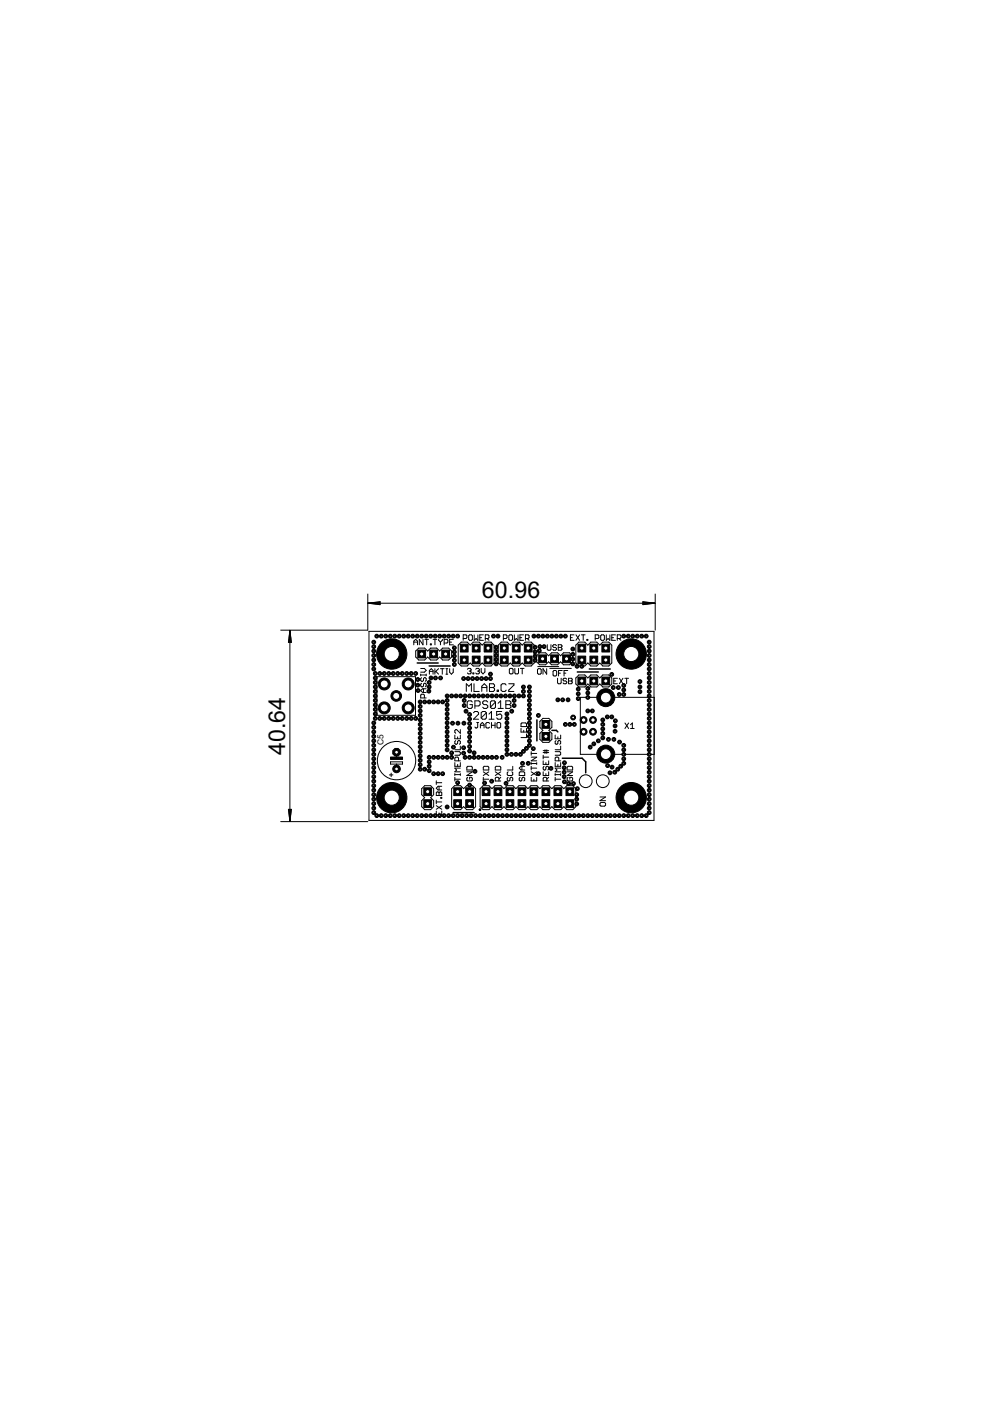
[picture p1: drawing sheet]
<svg xmlns="http://www.w3.org/2000/svg" width="210mm" height="297mm" viewBox="0 0 210 297" stroke-linecap="round" stroke-linejoin="round" font-family="sans-serif">
<defs><g id="words">
<g font-size="5.5">
<text x="102.2" y="126.9">60.96</text>
<text x="60.5" y="160.2" transform="rotate(-90 60.5 160.2)">40.64</text>
</g>
<text font-size="2" x="81.3" y="158" transform="rotate(-90 81.3 158)">C5</text>
</g></defs>
<g fill="none" stroke="#000" stroke-width=".21">
<path d="M87.7 136.7v-.8l.4-.3 .4 .3v.8M87.7 136.1h.8M88.1 138l.7-.6h1.2l.7 .6 .6-.6h1.3l.6 .6 .7-.6h1.2l.7 .6v1.3l-.7 .6h-1.2l-.7-.6-.6 .6h-1.3l-.6-.6-.7 .6h-1.2l-.7-.6zM89.7 135.6v1.1l-.8-1.1v1.1M90.1 135.6h.7M90.5 135.6v1.1M91.2 136.5h.2v.2h-.2zM91.8 135.6h.8M92.2 135.6v1.1M93 135.6l.4 .5M93.4 136.1v.6M93.8 135.6v.1l-.4 .4"/>
<path d="M94.2 136.3h.6l.2-.2v-.4l-.2-.1h-.6v1.1M95.3 136.1h.4M96.1 135.6h-.8v1.1h.8M97.8 136.1h1.3l.6 .7 .6-.7h1.3l.6 .7 .7-.7h1.2l.7 .7v3.8l-.7 .6h-1.2l-.7-.6-.6 .6h-1.3l-.6-.6-.6 .6h-1.3l-.6-.6v-3.8zM98.2 135.4h.6l.2-.2v-.4l-.2-.2h-.6v1.2M99.6 134.6h.4l.2 .2v.8l-.2 .2h-.4l-.2-.2v-.8zM100.5 134.6v1.2l.4-.4 .4 .4v-1.2M101.7 135.2h.4M102.5 134.6h-.8v1.2h.8M102.9 135.4h.6l.2-.2v-.4l-.2-.2h-.6v1.2M103.3 135.4l.4 .4M105.6 136.8l.7-.7h1.2l.7 .7 .6-.7h1.3l.6 .7 .7-.7h1.2l.7 .7v3.8l-.7 .6h-1.2l-.7-.6-.6 .6h-1.3l-.6-.6-.7 .6h-1.2l-.7-.6z"/>
<path d="M106.7 135.4h.6l.2-.2v-.4l-.2-.2h-.6v1.2M108.1 134.6h.4l.2 .2v.8l-.2 .2h-.4l-.2-.2v-.8zM109.1 134.6v1.2l.4-.4 .3 .4v-1.2M110.2 135.2h.4M111 134.6h-.8v1.2h.8M111.4 135.4h.6l.2-.2v-.4l-.2-.2h-.6v1.2M111.8 135.4l.4 .4M113.8 139l.6-.6h1.3l.6 .6 .6-.6h1.3l.7 .6 .6-.6h1.3l.6 .6v1.3l-.6 .6h-1.3l-.6-.6-.7 .6h-1.3l-.6-.6-.6 .6h-1.3l-.6-.6zM116 136.7v1l.2 .2h.4l.2-.2v-1M118 136.9l-.2-.2h-.4l-.2 .2 .2 .4h.4l.2 .2-.2 .4h-.4l-.2-.2M118.4 136.7h.6l.1 .2-.1 .4 .1 .4-.1 .2h-.6zM118.4 137.3h.6"/>
<path d="M120.9 135.2h.4M121.7 134.6h-.8v1.2h.8M122.1 136.8l.6-.7h1.3l.6 .7 .7-.7h1.2l.7 .7 .6-.7h1.3l.6 .7v3.8l-.6 .6h-1.3l-.6-.6-.7 .6h-1.2l-.7-.6-.6 .6h-1.3l-.6-.6zM122.1 134.6l.8 1.2M122.9 134.6l-.8 1.2M123.3 134.6h.8M123.7 134.6v1.2M124.4 135.6h.2v.2h-.2zM126.2 135.4h.6l.2-.2v-.4l-.2-.2h-.6v1.2M127.4 134.8l.2-.2h.4l.1 .2v.8l-.1 .2h-.4l-.2-.2zM128.5 134.6v1.2l.4-.4 .4 .4v-1.2M129.7 135.2h.4"/>
<path d="M130.5 134.6h-.8v1.2h.8M130.9 135.4h.6l.2-.2v-.4l-.2-.2h-.6v1.2M131.3 135.4l.4 .4M79.9 143.5h8.2v8.2h-8.2zM84.1 159.6v1M89.2 142.9v.4M89.2 143.1h1.2M89.2 141.7h.8l.4 .4-.4 .4h-.8M89.4 143.7l-.2 .2v.4l.4 .2 .2-.2v-.4l.4-.2 .2 .2v.4l-.2 .2M89.4 144.9l-.2 .2v.3l.2 .2 .4-.2v-.3l.2-.2 .4 .2v.3l-.2 .2M89.8 146v.8M90 148v-.6l-.2-.2h-.4l-.2 .2v.6h1.2"/>
<path d="M90.4 146h-.8l-.4 .4 .4 .4h.8M90.4 142.9v.4M91 142.9v-.7l.4-.4 .4 .4v.7M91 142.3h.8M92.2 141.8v1.1M92.4 142.3l.6 .6M93 141.8l-.8 .7M93.4 141.8h.7M93.8 141.8v1.1M94.6 141.8h.3M94.6 142.9h.3M94.7 141.8v1.1"/>
<path d="M95.3 141.8v.7l.4 .4 .4-.4v-.7M96.4 155.9v.7h1.2v-.7M96.4 159.4h1l.2 .2v.3l-.2 .2h-1M96.6 157l-.2 .2v.4l.4 .2 .2-.2v-.4l.4-.2 .2 .2v.4l-.2 .2M97 156.2v.4M97.6 154.7v.8l-.8-.8-.4 .2v.4l.2 .2M97.6 158.2v.8h-1.2M98.9 146.6v-1.6l.5 .5 .5-.5v1.6M99.1 141.9l.2-.2h.4l.2 .2-.2 .4M99.5 142.3h.2M99.7 142.3l.2 .2-.2 .4h-.4l-.2-.2M100.1 148.8l-.2-.2h-.6l-.2 .2v1.1l.2 .3h.6l.2-.3v-.5h-.5"/>
<path d="M100.3 142.7h.2v.2h-.2zM100.4 151.1l.3-.2h.5l.3 .2v.3l-1.1 1.1h1.1M100.5 145v1.6h1.1M100.7 149.7h.8l.3-.3v-.6l-.3-.2h-.8v1.6M100.9 141.9l.1-.2h.4l.2 .2-.2 .4M101.1 153.2h.4M101.2 142.3h.2M101.3 153.2v1l-.2 .1-.4-.1M101.4 142.3l.2 .2-.2 .4h-.4l-.1-.2M101.9 154.3v-.7l.4-.4 .3 .4v.7M101.9 153.8h.7M102 141.7v.8l.4 .4 .4-.4v-.8"/>
<path d="M102.2 146.6v-1.1l.5-.5 .5 .5v1.1M102.2 145.8h1M103.1 151.1v1.1l-.3 .3h-.5l-.3-.3M103.1 151.1l-.3-.2h-.5l-.3 .2v1.1M103.1 151.1l-1.1 1.1M103.4 148.8l-.3-.2h-.5l-.3 .2v.3l.3 .3h.5l.3 .3v.2l-.3 .3h-.5l-.3-.3M103.7 152.5h1.1M103.7 151.4l.5-.5v1.6M103.8 145h.8l.3 .2v.3l-.3 .3 .3 .2v.3l-.3 .3h-.8zM103.8 145.8h.8M103.8 153.4l-.2-.2h-.4l-.2 .2v.8l.2 .1h.4l.2-.1M104.2 153.2v1.1"/>
<path d="M104.2 153.8h.8M105 153.2v1.1M105.1 148.8l-.3-.2h-.6l-.2 .2v1.1M105.1 148.8v1.1l-.3 .3h-.6l-.2-.3M105.1 148.8l-1.1 1.1M105.4 153.4l.2-.2h.3l.3 .2v.8l-.3 .1h-.3l-.2-.1zM105.4 146.3h.3v.3h-.3zM105.6 149.1l.6-.5v1.6M105.6 150.2h1.1M106.4 150.9h-1.1v.8l.6-.3h.2l.3 .3v.5l-.3 .3h-.5l-.3-.3M107.3 148.6h.8l.2 .2v.3l-.2 .3 .2 .3v.2l-.2 .3h-.8zM107.3 149.4h.8"/>
<path d="M107.3 145.2l-.2-.2h-.6l-.3 .2v1.1l.3 .3h.6l.2-.3M107.9 145h1.1v.2l-1.1 1.1v.3h1.1M108.2 141.7h.4l.2 .2v.8l-.2 .2h-.4l-.2-.2v-.8zM109.2 141.7v1l.1 .2h.4l.2-.2v-1M110.3 141.7h.8M110.5 153.5l.2-.2h.7l.2 .2v.6h-1.1zM110.5 154.4v.8h1.1v-.8M110.7 141.7v1.2M111 154.8v.4M111.6 155.6v.8h-1.1M112.6 159.4v.7M112.6 159.7h1.2"/>
<path d="M114 141.3h4.5M114.2 141.8h.3l.2 .2v.7l-.2 .2h-.3l-.2-.2v-.7zM114.5 153l.6-.7h1.3l.6 .7v1.2l-.6 .7 .6 .6v1.3l-.6 .6h-1.3l-.6-.6v-1.3l.6-.6-.6-.7zM115.2 159.6h1.1M115.2 159.2h1.1M115.5 159v.7M115.9 141.8v1.1l-.8-1.1v1.1M115.9 159v.7M116.6 141.7h4.5M117.5 142.2h.3l.2 .1v.8l-.2 .2h-.3l-.2-.2v-.8zM117.7 159.4h1l.2 .2v.3l-.2 .2h-1M117.7 155.9v.7h1.2v-.7"/>
<path d="M117.9 157l-.2 .2v.4l.4 .2 .2-.2v-.4l.4-.2 .2 .2v.4l-.2 .2M118.2 143.8v1l.2 .2h.4l.2-.2v-1M118.3 156.2v.4M118.4 142.7h.4M118.9 158.2v.8h-1.2M119.2 142.2h-.8v1.1M119.6 142.7h.4M120.2 144l-.2-.2h-.4l-.2 .2 .2 .4h.4l.2 .2-.2 .4h-.4l-.2-.2M120.4 142.2h-.8v1.1M120.5 143.8h.6l.2 .2-.2 .4 .2 .4-.2 .2h-.6zM120.5 144.4h.6M122.1 143.7l.6-.6h1.3l.6 .6 .7-.6h1.2l.7 .6 .6-.6h1.3l.6 .6v1.3l-.6 .6h-1.3l-.6-.6-.7 .6h-1.2l-.7-.6-.6 .6h-1.3l-.6-.6z"/>
<path d="M123 147.8h15.7v12.1h-15.7zM130.1 144.4h.4M130.9 143.8h-.8v1.2h.8M131.3 143.8l.8 1.2M132.1 143.8l-.8 1.2M132.5 143.8h.8M132.5 153.3l.8 1.2M132.9 143.8v1.2M133.3 153.3l-.8 1.2M133.7 153.7l.4-.4v1.2M133.7 154.5h.8M82.5 164.3h.8"/>
<path d="M82.8 161.5h2.5v.5h-2.5zM82.9 163.9v.8M84.1 162v.9M90 166.6h1.3l.6 .6v1.3l-.6 .6 .6 .7v1.2l-.6 .7h-1.3l-.6-.7v-1.2l.6-.7-.6-.6v-1.3zM92.5 165.5v.8M92.5 169.6v.8M92.5 172v.8h1.2v-.8M92.5 170.8l1.2 .8M92.5 170h1.2M92.5 165.9h1.2M92.7 167.9l.4 .2 .4-.2 .2 .2v.6h-1.2v-.6zM93.1 166.7v.8"/>
<path d="M93.1 168.1v.6M93.1 172.4v.4M93.5 169.1h.2v.1h-.2zM93.7 170.8l-1.2 .8M93.7 166.7h-.8l-.4 .4 .4 .4h.8M95.8 167.2l.6-.6h1.3l.6 .6 .6-.6h1.3l.6 .6v3.8l-.6 .7h-1.3l-.6-.7-.6 .7h-1.3l-.6-.7zM96.4 165.2h1.2M96.4 161.7v.8h1.2v-.8M96.4 164v.4M96.4 164.8v.8M96.4 164.2h1.2M97 162.1v.4"/>
<path d="M97.2 161.3v-.6l-.2-.2h-.4l-.2 .2v.6h1.2M97.6 164v.4M97.6 162.9h-1.2l.4 .4-.4 .3h1.2M99 163.6h1.1l-1.1 .8h1.1M99.2 162.5h.7l.2 .2v.6h-1.1v-.6zM99.2 164.8l-.2 .2v.4l.2 .2h.7l.2-.2v-.4l-.2-.2h-.3v.4M101.8 167.2l.6-.6h1.3l.6 .6 .6-.6h1.3l.6 .6 .7-.6h1.3l.6 .6 .6-.6h1.3l.6 .6 .7-.6h1.2l.7 .6 .6-.6h1.3l.6 .6 .6-.6h1.3l.6 .6 .7-.6h1.3l.6 .6v3.8l-.6 .7h-1.3l-.7-.7-.6 .7h-1.3l-.6-.7-.6 .7h-1.3l-.6-.7-.7 .7h-1.2l-.7-.7-.6 .7h-1.3l-.6-.7-.6 .7h-1.3l-.7-.7-.6 .7h-1.3l-.6-.7-.6 .7h-1.3l-.6-.7zM102.5 165.2h1.1M102.5 164.8v.8M102.5 163.6l1.1 .8M102.7 162.5h.7l.2 .2v.6h-1.1v-.6zM103.6 163.6l-1.1 .8"/>
<path d="M105 163.6l1.2 .8M105.2 162.5h.8l.2 .2v.6h-1.2v-.6zM105.8 165.6v-.6l-.2-.2h-.4l-.2 .2v.6h1.2M106.2 164.8l-.4 .4M106.2 163.6l-1.2 .8M107.7 164.8l-.2 .2v.4l.4 .2 .2-.2v-.4l.4-.2 .2 .2v.4l-.2 .2M107.7 163.6l-.2 .2v.4l.2 .2h.8l.2-.2v-.4l-.2-.2M108.7 162.5v.8h-1.2M110.3 163.6h.8l.2 .2v.6h-1.2v-.6zM110.3 164.8l-.2 .2v.4l.4 .2 .2-.2v-.4l.4-.2 .2 .2v.4l-.2 .2M110.7 162.5v.8M111.3 162.5h-.8l-.4 .4 .4 .4h.8"/>
<path d="M112.6 162.9h1.2M112.6 160.5h1.2l-1.2 .8h1.2M112.6 164.8v.8h1.2v-.8M112.6 161.7v.4M112.6 162.5v.8M112.6 163.6l1.2 .8M112.6 161.9h1.2M113.2 165.2v.4M113.8 161.7v.4M113.8 163.6l-1.2 .8M115.2 160.5h1.1M115.2 163.6v.8h1.1v-.8"/>
<path d="M115.2 160.1v.8M115.2 161.3v.8h1.1v-.8M115.4 162.5l-.2 .2v.3l.2 .3 .3-.3v-.3l.2-.2 .4 .2v.3l-.2 .3M115.7 161.7v.4M115.7 164v.4M115.9 165.6v-.6l-.2-.2h-.3l-.2 .2v.6h1.1M116.3 164.8l-.4 .4M117.7 165.2h1.2M117.7 164.2h1.2M117.7 161.7v.8h1.2v-.8M117.7 164v.4M117.7 164.8v.8"/>
<path d="M118.3 162.1v.4M118.5 161.3v-.6l-.2-.2h-.4l-.2 .2v.6h1.2M118.9 162.9h-1.2l.4 .4-.4 .3h1.2M118.9 164v.4M120.2 163.6h1.2l-1.2 .8h1.2M120.4 162.5h.8l.2 .2v.6h-1.2v-.6zM120.4 164.8l-.2 .2v.4l.2 .2h.8l.2-.2v-.4l-.2-.2h-.4v.4M127.2 170.3l.2-.2h.8l.2 .2v.4l-.2 .2h-.8l-.2-.2zM127.2 169h1.2l-1.2 .8h1.2"/>
<circle cx="84.1" cy="161.3" r="4.1"/>
</g>
<path d="M88.5 140.6h4.4M91 141.2h4.4M113.8 152.6v4.5M117 154.9h1l.3 .3M122.4 142.5h4.5M124.9 141.8h4.5M96.1 172.3h4.4M119.2 160.8h4.2l.8 .7v2.4" fill="none" stroke="#000" stroke-width=".32"/>
<g fill="#000" stroke="#000" stroke-width=".21">
<path d="M89.2 138.4h.5v.5h-.5zM91.7 138.4h.5v.5h-.5zM94.2 138.4h.5v.5h-.5zM98.2 137.2h.5v.5h-.5zM98.2 139.7h.5v.5h-.5zM100.7 137.2h.5v.5h-.5zM100.7 139.7h.5v.5h-.5zM103.2 137.2h.5v.5h-.5zM103.2 139.7h.5v.5h-.5zM106.7 139.7h.5v.5h-.5zM106.7 137.2h.5v.5h-.5zM109.2 139.7h.5v.5h-.5z"/>
<path d="M109.2 137.2h.5v.5h-.5zM111.7 139.7h.5v.5h-.5zM111.7 137.2h.5v.5h-.5zM114.8 139.4h.5v.5h-.5zM117.3 139.4h.5v.5h-.5zM119.9 139.4h.5v.5h-.5zM123.1 137.2h.5v.5h-.5zM123.1 139.7h.5v.5h-.5zM125.6 137.2h.6v.5h-.6zM125.6 139.7h.6v.5h-.6zM128.2 137.2h.5v.5h-.5zM128.2 139.7h.5v.5h-.5z"/>
<path d="M115.5 153.3h.5v.5h-.5zM115.5 155.9h.5v.5h-.5zM123.1 144.1h.5v.5h-.5zM125.6 144.1h.6v.5h-.6zM128.2 144.1h.5v.5h-.5zM82.8 160.5h2.5v.5h-2.5zM90.4 170.1h.5v.5h-.5zM90.4 167.6h.5v.5h-.5zM96.8 170.1h.5v.5h-.5zM96.8 167.6h.5v.5h-.5zM99.3 170.1h.5v.5h-.5zM99.3 167.6h.5v.5h-.5z"/>
<path d="M102.8 170.1h.5v.5h-.5zM102.8 167.6h.5v.5h-.5zM105.3 170.1h.5v.5h-.5zM105.3 167.6h.5v.5h-.5zM107.9 170.1h.5v.5h-.5zM107.9 167.6h.5v.5h-.5zM110.4 170.1h.5v.5h-.5zM110.4 167.6h.5v.5h-.5zM112.9 170.1h.6v.5h-.6zM112.9 167.6h.6v.5h-.6zM115.5 170.1h.5v.5h-.5zM115.5 167.6h.5v.5h-.5z"/>
<path d="M118 170.1h.5v.5h-.5zM118 167.6h.5v.5h-.5zM120.6 170.1h.5v.5h-.5zM120.6 167.6h.5v.5h-.5z"/>
</g>
<g fill="#000" stroke="#000" stroke-width=".21">
<path d="M101.6 171.5h.3v.3h-.3v-.1h.3h-.3z" fill-rule="evenodd"/>
<circle cx="123.7" cy="152.7" r=".72"/>
</g>
<circle cx="123.7" cy="152.7" r=".47" fill="#fff" stroke="#000" stroke-width=".21"/>
<circle cx="123.7" cy="155.2" r=".72" fill="#000" stroke="#000" stroke-width=".21"/>
<circle cx="123.7" cy="155.2" r=".47" fill="#fff" stroke="#000" stroke-width=".21"/>
<circle cx="125.7" cy="155.2" r=".72" fill="#000" stroke="#000" stroke-width=".21"/>
<circle cx="125.7" cy="155.2" r=".47" fill="#fff" stroke="#000" stroke-width=".21"/>
<circle cx="125.7" cy="152.7" r=".72" fill="#000" stroke="#000" stroke-width=".21"/>
<circle cx="125.7" cy="152.7" r=".47" fill="#fff" stroke="#000" stroke-width=".21"/>
<circle cx="128.4" cy="159.9" r="1.91" fill="#000" stroke="#000" stroke-width=".21"/>
<circle cx="128.4" cy="159.9" r="1.14" fill="#fff" stroke="#000" stroke-width=".21"/>
<circle cx="128.4" cy="147.9" r="1.91" fill="#000" stroke="#000" stroke-width=".21"/>
<circle cx="128.4" cy="147.9" r="1.14" fill="#fff" stroke="#000" stroke-width=".21"/>
<path d="M127.6 143.6h1.7v1.6h-1.7z" fill="#000" stroke="#000" stroke-width=".21"/>
<circle cx="128.4" cy="144.4" r=".44" fill="#fff" stroke="#000" stroke-width=".21"/>
<path d="M125.1 143.6h1.6v1.6h-1.6z" fill="#000" stroke="#000" stroke-width=".21"/>
<circle cx="125.9" cy="144.4" r=".44" fill="#fff" stroke="#000" stroke-width=".21"/>
<path d="M122.5 143.6h1.7v1.6h-1.7z" fill="#000" stroke="#000" stroke-width=".21"/>
<circle cx="123.4" cy="144.4" r=".44" fill="#fff" stroke="#000" stroke-width=".21"/>
<path d="M127.6 136.6h1.7v1.6h-1.7z" fill="#000" stroke="#000" stroke-width=".21"/>
<circle cx="128.4" cy="137.4" r=".44" fill="#fff" stroke="#000" stroke-width=".21"/>
<path d="M125.1 136.6h1.6v1.6h-1.6z" fill="#000" stroke="#000" stroke-width=".21"/>
<circle cx="125.9" cy="137.4" r=".44" fill="#fff" stroke="#000" stroke-width=".21"/>
<path d="M122.5 136.6h1.7v1.6h-1.7z" fill="#000" stroke="#000" stroke-width=".21"/>
<circle cx="123.4" cy="137.4" r=".44" fill="#fff" stroke="#000" stroke-width=".21"/>
<path d="M127.6 139.1h1.7v1.7h-1.7z" fill="#000" stroke="#000" stroke-width=".21"/>
<circle cx="128.4" cy="139.9" r=".44" fill="#fff" stroke="#000" stroke-width=".21"/>
<path d="M125.1 139.1h1.6v1.7h-1.6z" fill="#000" stroke="#000" stroke-width=".21"/>
<circle cx="125.9" cy="139.9" r=".44" fill="#fff" stroke="#000" stroke-width=".21"/>
<path d="M122.5 139.1h1.7v1.7h-1.7z" fill="#000" stroke="#000" stroke-width=".21"/>
<circle cx="123.4" cy="139.9" r=".44" fill="#fff" stroke="#000" stroke-width=".21"/>
<circle cx="81.5" cy="150.1" r="1.27" fill="#000" stroke="#000" stroke-width=".21"/>
<circle cx="81.5" cy="150.1" r=".85" fill="#fff" stroke="#000" stroke-width=".21"/>
<circle cx="81.5" cy="145" r="1.27" fill="#000" stroke="#000" stroke-width=".21"/>
<circle cx="81.5" cy="145" r=".85" fill="#fff" stroke="#000" stroke-width=".21"/>
<circle cx="86.6" cy="150.1" r="1.27" fill="#000" stroke="#000" stroke-width=".21"/>
<circle cx="86.6" cy="150.1" r=".85" fill="#fff" stroke="#000" stroke-width=".21"/>
<circle cx="86.6" cy="145" r="1.27" fill="#000" stroke="#000" stroke-width=".21"/>
<circle cx="86.6" cy="145" r=".85" fill="#fff" stroke="#000" stroke-width=".21"/>
<circle cx="84" cy="147.6" r="1.12" fill="#000" stroke="#000" stroke-width=".21"/>
<circle cx="84" cy="147.6" r=".74" fill="#fff" stroke="#000" stroke-width=".21"/>
<path d="M88.6 137.8h1.6v1.7h-1.6z" fill="#000" stroke="#000" stroke-width=".21"/>
<circle cx="89.4" cy="138.7" r=".44" fill="#fff" stroke="#000" stroke-width=".21"/>
<path d="M91.1 137.8h1.7v1.7h-1.7z" fill="#000" stroke="#000" stroke-width=".21"/>
<circle cx="91.9" cy="138.7" r=".44" fill="#fff" stroke="#000" stroke-width=".21"/>
<path d="M93.7 137.8h1.6v1.7h-1.6z" fill="#000" stroke="#000" stroke-width=".21"/>
<circle cx="94.5" cy="138.7" r=".44" fill="#fff" stroke="#000" stroke-width=".21"/>
<path d="M96.2 169.6h1.7v1.6h-1.7z" fill="#000" stroke="#000" stroke-width=".21"/>
<circle cx="97" cy="170.4" r=".44" fill="#fff" stroke="#000" stroke-width=".21"/>
<path d="M98.7 169.6h1.7v1.6h-1.7z" fill="#000" stroke="#000" stroke-width=".21"/>
<circle cx="99.6" cy="170.4" r=".44" fill="#fff" stroke="#000" stroke-width=".21"/>
<path d="M96.2 167h1.7v1.7h-1.7z" fill="#000" stroke="#000" stroke-width=".21"/>
<circle cx="97" cy="167.9" r=".44" fill="#fff" stroke="#000" stroke-width=".21"/>
<path d="M98.7 167h1.7v1.7h-1.7z" fill="#000" stroke="#000" stroke-width=".21"/>
<circle cx="99.6" cy="167.9" r=".44" fill="#fff" stroke="#000" stroke-width=".21"/>
<path d="M102.2 169.6h1.7v1.6h-1.7z" fill="#000" stroke="#000" stroke-width=".21"/>
<circle cx="103.1" cy="170.4" r=".44" fill="#fff" stroke="#000" stroke-width=".21"/>
<path d="M104.8 169.6h1.6v1.6h-1.6z" fill="#000" stroke="#000" stroke-width=".21"/>
<circle cx="105.6" cy="170.4" r=".44" fill="#fff" stroke="#000" stroke-width=".21"/>
<path d="M107.3 169.6h1.6v1.6h-1.6z" fill="#000" stroke="#000" stroke-width=".21"/>
<circle cx="108.1" cy="170.4" r=".44" fill="#fff" stroke="#000" stroke-width=".21"/>
<path d="M109.8 169.6h1.7v1.6h-1.7z" fill="#000" stroke="#000" stroke-width=".21"/>
<circle cx="110.7" cy="170.4" r=".44" fill="#fff" stroke="#000" stroke-width=".21"/>
<path d="M112.4 169.6h1.6v1.6h-1.6z" fill="#000" stroke="#000" stroke-width=".21"/>
<circle cx="113.2" cy="170.4" r=".44" fill="#fff" stroke="#000" stroke-width=".21"/>
<path d="M114.9 169.6h1.7v1.6h-1.7z" fill="#000" stroke="#000" stroke-width=".21"/>
<circle cx="115.7" cy="170.4" r=".44" fill="#fff" stroke="#000" stroke-width=".21"/>
<path d="M102.2 167h1.7v1.7h-1.7z" fill="#000" stroke="#000" stroke-width=".21"/>
<circle cx="103.1" cy="167.9" r=".44" fill="#fff" stroke="#000" stroke-width=".21"/>
<path d="M104.8 167h1.6v1.7h-1.6z" fill="#000" stroke="#000" stroke-width=".21"/>
<circle cx="105.6" cy="167.9" r=".44" fill="#fff" stroke="#000" stroke-width=".21"/>
<path d="M107.3 167h1.6v1.7h-1.6z" fill="#000" stroke="#000" stroke-width=".21"/>
<circle cx="108.1" cy="167.9" r=".44" fill="#fff" stroke="#000" stroke-width=".21"/>
<path d="M109.8 167h1.7v1.7h-1.7z" fill="#000" stroke="#000" stroke-width=".21"/>
<circle cx="110.7" cy="167.9" r=".44" fill="#fff" stroke="#000" stroke-width=".21"/>
<path d="M112.4 167h1.6v1.7h-1.6z" fill="#000" stroke="#000" stroke-width=".21"/>
<circle cx="113.2" cy="167.9" r=".44" fill="#fff" stroke="#000" stroke-width=".21"/>
<path d="M114.9 167h1.7v1.7h-1.7z" fill="#000" stroke="#000" stroke-width=".21"/>
<circle cx="115.7" cy="167.9" r=".44" fill="#fff" stroke="#000" stroke-width=".21"/>
<path d="M117.5 169.6h1.6v1.6h-1.6z" fill="#000" stroke="#000" stroke-width=".21"/>
<circle cx="118.3" cy="170.4" r=".44" fill="#fff" stroke="#000" stroke-width=".21"/>
<path d="M120 169.6h1.6v1.6h-1.6z" fill="#000" stroke="#000" stroke-width=".21"/>
<circle cx="120.8" cy="170.4" r=".44" fill="#fff" stroke="#000" stroke-width=".21"/>
<path d="M117.5 167h1.6v1.7h-1.6z" fill="#000" stroke="#000" stroke-width=".21"/>
<circle cx="118.3" cy="167.9" r=".44" fill="#fff" stroke="#000" stroke-width=".21"/>
<path d="M120 167h1.6v1.7h-1.6z" fill="#000" stroke="#000" stroke-width=".21"/>
<circle cx="120.8" cy="167.9" r=".44" fill="#fff" stroke="#000" stroke-width=".21"/>
<path d="M114.9 155.3h1.7v1.7h-1.7z" fill="#000" stroke="#000" stroke-width=".21"/>
<circle cx="115.7" cy="156.1" r=".44" fill="#fff" stroke="#000" stroke-width=".21"/>
<path d="M114.9 152.8h1.7v1.6h-1.7z" fill="#000" stroke="#000" stroke-width=".21"/>
<circle cx="115.7" cy="153.6" r=".44" fill="#fff" stroke="#000" stroke-width=".21"/>
<circle cx="83.1" cy="169.1" r="3.2" fill="#000" stroke="#000" stroke-width=".21"/>
<circle cx="83.1" cy="169.1" r="1.61" fill="#fff" stroke="#000" stroke-width=".21"/>
<circle cx="83.1" cy="138.7" r="3.2" fill="#000" stroke="#000" stroke-width=".21"/>
<circle cx="83.1" cy="138.7" r="1.61" fill="#fff" stroke="#000" stroke-width=".21"/>
<circle cx="133.8" cy="169.1" r="3.2" fill="#000" stroke="#000" stroke-width=".21"/>
<circle cx="133.8" cy="169.1" r="1.61" fill="#fff" stroke="#000" stroke-width=".21"/>
<circle cx="133.8" cy="138.7" r="3.2" fill="#000" stroke="#000" stroke-width=".21"/>
<circle cx="133.8" cy="138.7" r="1.61" fill="#fff" stroke="#000" stroke-width=".21"/>
<path d="M89.9 167h1.6v1.7h-1.6z" fill="#000" stroke="#000" stroke-width=".21"/>
<circle cx="90.7" cy="167.9" r=".44" fill="#fff" stroke="#000" stroke-width=".21"/>
<path d="M89.9 169.6h1.6v1.6h-1.6z" fill="#000" stroke="#000" stroke-width=".21"/>
<circle cx="90.7" cy="170.4" r=".44" fill="#fff" stroke="#000" stroke-width=".21"/>
<path d="M102.7 136.6h1.6v1.6h-1.6z" fill="#000" stroke="#000" stroke-width=".21"/>
<circle cx="103.5" cy="137.4" r=".44" fill="#fff" stroke="#000" stroke-width=".21"/>
<path d="M100.1 136.6h1.7v1.6h-1.7z" fill="#000" stroke="#000" stroke-width=".21"/>
<circle cx="101" cy="137.4" r=".44" fill="#fff" stroke="#000" stroke-width=".21"/>
<path d="M97.6 136.6h1.7v1.6h-1.7z" fill="#000" stroke="#000" stroke-width=".21"/>
<circle cx="98.4" cy="137.4" r=".44" fill="#fff" stroke="#000" stroke-width=".21"/>
<path d="M102.7 139.1h1.6v1.7h-1.6z" fill="#000" stroke="#000" stroke-width=".21"/>
<circle cx="103.5" cy="139.9" r=".44" fill="#fff" stroke="#000" stroke-width=".21"/>
<path d="M100.1 139.1h1.7v1.7h-1.7z" fill="#000" stroke="#000" stroke-width=".21"/>
<circle cx="101" cy="139.9" r=".44" fill="#fff" stroke="#000" stroke-width=".21"/>
<path d="M97.6 139.1h1.7v1.7h-1.7z" fill="#000" stroke="#000" stroke-width=".21"/>
<circle cx="98.4" cy="139.9" r=".44" fill="#fff" stroke="#000" stroke-width=".21"/>
<path d="M106.1 139.1h1.6v1.7h-1.6z" fill="#000" stroke="#000" stroke-width=".21"/>
<circle cx="106.9" cy="139.9" r=".44" fill="#fff" stroke="#000" stroke-width=".21"/>
<path d="M108.6 139.1h1.7v1.7h-1.7z" fill="#000" stroke="#000" stroke-width=".21"/>
<circle cx="109.5" cy="139.9" r=".44" fill="#fff" stroke="#000" stroke-width=".21"/>
<path d="M111.2 139.1h1.6v1.7h-1.6z" fill="#000" stroke="#000" stroke-width=".21"/>
<circle cx="112" cy="139.9" r=".44" fill="#fff" stroke="#000" stroke-width=".21"/>
<path d="M106.1 136.6h1.6v1.6h-1.6z" fill="#000" stroke="#000" stroke-width=".21"/>
<circle cx="106.9" cy="137.4" r=".44" fill="#fff" stroke="#000" stroke-width=".21"/>
<path d="M108.6 136.6h1.7v1.6h-1.7z" fill="#000" stroke="#000" stroke-width=".21"/>
<circle cx="109.5" cy="137.4" r=".44" fill="#fff" stroke="#000" stroke-width=".21"/>
<path d="M111.2 136.6h1.6v1.6h-1.6z" fill="#000" stroke="#000" stroke-width=".21"/>
<circle cx="112" cy="137.4" r=".44" fill="#fff" stroke="#000" stroke-width=".21"/>
<path d="M114.2 138.9h1.7v1.6h-1.7z" fill="#000" stroke="#000" stroke-width=".21"/>
<circle cx="115" cy="139.7" r=".44" fill="#fff" stroke="#000" stroke-width=".21"/>
<path d="M116.8 138.9h1.6v1.6h-1.6z" fill="#000" stroke="#000" stroke-width=".21"/>
<circle cx="117.6" cy="139.7" r=".44" fill="#fff" stroke="#000" stroke-width=".21"/>
<path d="M119.3 138.9h1.6v1.6h-1.6z" fill="#000" stroke="#000" stroke-width=".21"/>
<circle cx="120.1" cy="139.7" r=".44" fill="#fff" stroke="#000" stroke-width=".21"/>
<circle cx="84.1" cy="159.5" r=".87" fill="#000" stroke="#000" stroke-width=".21"/>
<circle cx="84.1" cy="159.5" r=".4" fill="#fff" stroke="#000" stroke-width=".21"/>
<circle cx="84.1" cy="163" r=".8" fill="#000" stroke="#000" stroke-width=".21"/>
<circle cx="84.1" cy="163" r=".4" fill="#fff" stroke="#000" stroke-width=".21"/>
<circle cx="80.5" cy="142.8" r=".4" fill="#000" stroke="#000" stroke-width=".21"/>
<circle cx="80.5" cy="142.8" r=".19" fill="#fff" stroke="#000" stroke-width=".21"/>
<circle cx="81.5" cy="142.8" r=".4" fill="#000" stroke="#000" stroke-width=".21"/>
<circle cx="81.5" cy="142.8" r=".19" fill="#fff" stroke="#000" stroke-width=".21"/>
<circle cx="82.4" cy="142.8" r=".4" fill="#000" stroke="#000" stroke-width=".21"/>
<circle cx="82.4" cy="142.8" r=".19" fill="#fff" stroke="#000" stroke-width=".21"/>
<circle cx="83.4" cy="142.8" r=".4" fill="#000" stroke="#000" stroke-width=".21"/>
<circle cx="83.4" cy="142.8" r=".19" fill="#fff" stroke="#000" stroke-width=".21"/>
<circle cx="84.3" cy="142.8" r=".4" fill="#000" stroke="#000" stroke-width=".21"/>
<circle cx="84.3" cy="142.8" r=".19" fill="#fff" stroke="#000" stroke-width=".21"/>
<circle cx="85.3" cy="142.8" r=".4" fill="#000" stroke="#000" stroke-width=".21"/>
<circle cx="85.3" cy="142.8" r=".19" fill="#fff" stroke="#000" stroke-width=".21"/>
<circle cx="86.2" cy="142.8" r=".4" fill="#000" stroke="#000" stroke-width=".21"/>
<circle cx="86.2" cy="142.8" r=".19" fill="#fff" stroke="#000" stroke-width=".21"/>
<circle cx="87.2" cy="142.8" r=".4" fill="#000" stroke="#000" stroke-width=".21"/>
<circle cx="87.2" cy="142.8" r=".19" fill="#fff" stroke="#000" stroke-width=".21"/>
<circle cx="88.1" cy="142.8" r=".4" fill="#000" stroke="#000" stroke-width=".21"/>
<circle cx="88.1" cy="142.8" r=".19" fill="#fff" stroke="#000" stroke-width=".21"/>
<circle cx="88.6" cy="144.1" r=".4" fill="#000" stroke="#000" stroke-width=".21"/>
<circle cx="88.6" cy="144.1" r=".19" fill="#fff" stroke="#000" stroke-width=".21"/>
<circle cx="88.6" cy="145.3" r=".4" fill="#000" stroke="#000" stroke-width=".21"/>
<circle cx="88.6" cy="145.3" r=".19" fill="#fff" stroke="#000" stroke-width=".21"/>
<circle cx="88.6" cy="146.4" r=".4" fill="#000" stroke="#000" stroke-width=".21"/>
<circle cx="88.6" cy="146.4" r=".19" fill="#fff" stroke="#000" stroke-width=".21"/>
<circle cx="79.6" cy="142.8" r=".4" fill="#000" stroke="#000" stroke-width=".21"/>
<circle cx="79.6" cy="142.8" r=".19" fill="#fff" stroke="#000" stroke-width=".21"/>
<circle cx="79.6" cy="143.7" r=".4" fill="#000" stroke="#000" stroke-width=".21"/>
<circle cx="79.6" cy="143.7" r=".19" fill="#fff" stroke="#000" stroke-width=".21"/>
<circle cx="79.6" cy="144.7" r=".4" fill="#000" stroke="#000" stroke-width=".21"/>
<circle cx="79.6" cy="144.7" r=".19" fill="#fff" stroke="#000" stroke-width=".21"/>
<circle cx="79.6" cy="145.6" r=".4" fill="#000" stroke="#000" stroke-width=".21"/>
<circle cx="79.6" cy="145.6" r=".19" fill="#fff" stroke="#000" stroke-width=".21"/>
<circle cx="79.6" cy="146.6" r=".4" fill="#000" stroke="#000" stroke-width=".21"/>
<circle cx="79.6" cy="146.6" r=".19" fill="#fff" stroke="#000" stroke-width=".21"/>
<circle cx="79.6" cy="147.6" r=".4" fill="#000" stroke="#000" stroke-width=".21"/>
<circle cx="79.6" cy="147.6" r=".19" fill="#fff" stroke="#000" stroke-width=".21"/>
<circle cx="79.6" cy="148.5" r=".4" fill="#000" stroke="#000" stroke-width=".21"/>
<circle cx="79.6" cy="148.5" r=".19" fill="#fff" stroke="#000" stroke-width=".21"/>
<circle cx="79.6" cy="149.5" r=".4" fill="#000" stroke="#000" stroke-width=".21"/>
<circle cx="79.6" cy="149.5" r=".19" fill="#fff" stroke="#000" stroke-width=".21"/>
<circle cx="79.6" cy="150.4" r=".4" fill="#000" stroke="#000" stroke-width=".21"/>
<circle cx="79.6" cy="150.4" r=".19" fill="#fff" stroke="#000" stroke-width=".21"/>
<circle cx="79.6" cy="151.4" r=".4" fill="#000" stroke="#000" stroke-width=".21"/>
<circle cx="79.6" cy="151.4" r=".19" fill="#fff" stroke="#000" stroke-width=".21"/>
<circle cx="79.6" cy="152.3" r=".4" fill="#000" stroke="#000" stroke-width=".21"/>
<circle cx="79.6" cy="152.3" r=".19" fill="#fff" stroke="#000" stroke-width=".21"/>
<circle cx="80.5" cy="152.3" r=".4" fill="#000" stroke="#000" stroke-width=".21"/>
<circle cx="80.5" cy="152.3" r=".19" fill="#fff" stroke="#000" stroke-width=".21"/>
<circle cx="81.5" cy="152.3" r=".4" fill="#000" stroke="#000" stroke-width=".21"/>
<circle cx="81.5" cy="152.3" r=".19" fill="#fff" stroke="#000" stroke-width=".21"/>
<circle cx="82.4" cy="152.3" r=".4" fill="#000" stroke="#000" stroke-width=".21"/>
<circle cx="82.4" cy="152.3" r=".19" fill="#fff" stroke="#000" stroke-width=".21"/>
<circle cx="83.4" cy="152.3" r=".4" fill="#000" stroke="#000" stroke-width=".21"/>
<circle cx="83.4" cy="152.3" r=".19" fill="#fff" stroke="#000" stroke-width=".21"/>
<circle cx="84.3" cy="152.3" r=".4" fill="#000" stroke="#000" stroke-width=".21"/>
<circle cx="84.3" cy="152.3" r=".19" fill="#fff" stroke="#000" stroke-width=".21"/>
<circle cx="85.3" cy="152.3" r=".4" fill="#000" stroke="#000" stroke-width=".21"/>
<circle cx="85.3" cy="152.3" r=".19" fill="#fff" stroke="#000" stroke-width=".21"/>
<circle cx="86.2" cy="152.3" r=".4" fill="#000" stroke="#000" stroke-width=".21"/>
<circle cx="86.2" cy="152.3" r=".19" fill="#fff" stroke="#000" stroke-width=".21"/>
<circle cx="87.2" cy="152.3" r=".4" fill="#000" stroke="#000" stroke-width=".21"/>
<circle cx="87.2" cy="152.3" r=".19" fill="#fff" stroke="#000" stroke-width=".21"/>
<circle cx="88.1" cy="152.3" r=".4" fill="#000" stroke="#000" stroke-width=".21"/>
<circle cx="88.1" cy="152.3" r=".19" fill="#fff" stroke="#000" stroke-width=".21"/>
<circle cx="89.1" cy="152.6" r=".4" fill="#000" stroke="#000" stroke-width=".21"/>
<circle cx="89.1" cy="152.6" r=".19" fill="#fff" stroke="#000" stroke-width=".21"/>
<circle cx="89.1" cy="151.7" r=".4" fill="#000" stroke="#000" stroke-width=".21"/>
<circle cx="89.1" cy="151.7" r=".19" fill="#fff" stroke="#000" stroke-width=".21"/>
<circle cx="89.1" cy="150.7" r=".4" fill="#000" stroke="#000" stroke-width=".21"/>
<circle cx="89.1" cy="150.7" r=".19" fill="#fff" stroke="#000" stroke-width=".21"/>
<circle cx="89.1" cy="149.8" r=".4" fill="#000" stroke="#000" stroke-width=".21"/>
<circle cx="89.1" cy="149.8" r=".19" fill="#fff" stroke="#000" stroke-width=".21"/>
<circle cx="89.1" cy="148.8" r=".4" fill="#000" stroke="#000" stroke-width=".21"/>
<circle cx="89.1" cy="148.8" r=".19" fill="#fff" stroke="#000" stroke-width=".21"/>
<circle cx="90.9" cy="146.5" r=".4" fill="#000" stroke="#000" stroke-width=".21"/>
<circle cx="90.9" cy="146.5" r=".19" fill="#fff" stroke="#000" stroke-width=".21"/>
<circle cx="90" cy="148.8" r=".4" fill="#000" stroke="#000" stroke-width=".21"/>
<circle cx="90" cy="148.8" r=".19" fill="#fff" stroke="#000" stroke-width=".21"/>
<circle cx="91" cy="145.6" r=".4" fill="#000" stroke="#000" stroke-width=".21"/>
<circle cx="91" cy="145.6" r=".19" fill="#fff" stroke="#000" stroke-width=".21"/>
<circle cx="91" cy="148.8" r=".4" fill="#000" stroke="#000" stroke-width=".21"/>
<circle cx="91" cy="148.8" r=".19" fill="#fff" stroke="#000" stroke-width=".21"/>
<circle cx="91.9" cy="148.8" r=".4" fill="#000" stroke="#000" stroke-width=".21"/>
<circle cx="91.9" cy="148.8" r=".19" fill="#fff" stroke="#000" stroke-width=".21"/>
<circle cx="92.9" cy="148.8" r=".4" fill="#000" stroke="#000" stroke-width=".21"/>
<circle cx="92.9" cy="148.8" r=".19" fill="#fff" stroke="#000" stroke-width=".21"/>
<circle cx="93.9" cy="148.8" r=".4" fill="#000" stroke="#000" stroke-width=".21"/>
<circle cx="93.9" cy="148.8" r=".19" fill="#fff" stroke="#000" stroke-width=".21"/>
<circle cx="94.8" cy="148.5" r=".4" fill="#000" stroke="#000" stroke-width=".21"/>
<circle cx="94.8" cy="148.5" r=".19" fill="#fff" stroke="#000" stroke-width=".21"/>
<circle cx="94.8" cy="147.6" r=".4" fill="#000" stroke="#000" stroke-width=".21"/>
<circle cx="94.8" cy="147.6" r=".19" fill="#fff" stroke="#000" stroke-width=".21"/>
<circle cx="95.8" cy="147.6" r=".4" fill="#000" stroke="#000" stroke-width=".21"/>
<circle cx="95.8" cy="147.6" r=".19" fill="#fff" stroke="#000" stroke-width=".21"/>
<circle cx="96.7" cy="147.6" r=".4" fill="#000" stroke="#000" stroke-width=".21"/>
<circle cx="96.7" cy="147.6" r=".19" fill="#fff" stroke="#000" stroke-width=".21"/>
<circle cx="97.7" cy="147.6" r=".4" fill="#000" stroke="#000" stroke-width=".21"/>
<circle cx="97.7" cy="147.6" r=".19" fill="#fff" stroke="#000" stroke-width=".21"/>
<circle cx="98.6" cy="147.6" r=".4" fill="#000" stroke="#000" stroke-width=".21"/>
<circle cx="98.6" cy="147.6" r=".19" fill="#fff" stroke="#000" stroke-width=".21"/>
<circle cx="99.6" cy="147.6" r=".4" fill="#000" stroke="#000" stroke-width=".21"/>
<circle cx="99.6" cy="147.6" r=".19" fill="#fff" stroke="#000" stroke-width=".21"/>
<circle cx="100.5" cy="147.6" r=".4" fill="#000" stroke="#000" stroke-width=".21"/>
<circle cx="100.5" cy="147.6" r=".19" fill="#fff" stroke="#000" stroke-width=".21"/>
<circle cx="101.5" cy="147.6" r=".4" fill="#000" stroke="#000" stroke-width=".21"/>
<circle cx="101.5" cy="147.6" r=".19" fill="#fff" stroke="#000" stroke-width=".21"/>
<circle cx="102.4" cy="147.6" r=".4" fill="#000" stroke="#000" stroke-width=".21"/>
<circle cx="102.4" cy="147.6" r=".19" fill="#fff" stroke="#000" stroke-width=".21"/>
<circle cx="103.4" cy="147.6" r=".4" fill="#000" stroke="#000" stroke-width=".21"/>
<circle cx="103.4" cy="147.6" r=".19" fill="#fff" stroke="#000" stroke-width=".21"/>
<circle cx="104.3" cy="147.6" r=".4" fill="#000" stroke="#000" stroke-width=".21"/>
<circle cx="104.3" cy="147.6" r=".19" fill="#fff" stroke="#000" stroke-width=".21"/>
<circle cx="105.3" cy="147.6" r=".4" fill="#000" stroke="#000" stroke-width=".21"/>
<circle cx="105.3" cy="147.6" r=".19" fill="#fff" stroke="#000" stroke-width=".21"/>
<circle cx="106.2" cy="147.6" r=".4" fill="#000" stroke="#000" stroke-width=".21"/>
<circle cx="106.2" cy="147.6" r=".19" fill="#fff" stroke="#000" stroke-width=".21"/>
<circle cx="107.2" cy="147.6" r=".4" fill="#000" stroke="#000" stroke-width=".21"/>
<circle cx="107.2" cy="147.6" r=".19" fill="#fff" stroke="#000" stroke-width=".21"/>
<circle cx="108.1" cy="147.6" r=".4" fill="#000" stroke="#000" stroke-width=".21"/>
<circle cx="108.1" cy="147.6" r=".19" fill="#fff" stroke="#000" stroke-width=".21"/>
<circle cx="109.1" cy="147.6" r=".4" fill="#000" stroke="#000" stroke-width=".21"/>
<circle cx="109.1" cy="147.6" r=".19" fill="#fff" stroke="#000" stroke-width=".21"/>
<circle cx="110" cy="147.6" r=".4" fill="#000" stroke="#000" stroke-width=".21"/>
<circle cx="110" cy="147.6" r=".19" fill="#fff" stroke="#000" stroke-width=".21"/>
<circle cx="111" cy="147.6" r=".4" fill="#000" stroke="#000" stroke-width=".21"/>
<circle cx="111" cy="147.6" r=".19" fill="#fff" stroke="#000" stroke-width=".21"/>
<circle cx="111" cy="146.6" r=".4" fill="#000" stroke="#000" stroke-width=".21"/>
<circle cx="111" cy="146.6" r=".19" fill="#fff" stroke="#000" stroke-width=".21"/>
<circle cx="111" cy="145.6" r=".4" fill="#000" stroke="#000" stroke-width=".21"/>
<circle cx="111" cy="145.6" r=".19" fill="#fff" stroke="#000" stroke-width=".21"/>
<circle cx="112.2" cy="145.6" r=".4" fill="#000" stroke="#000" stroke-width=".21"/>
<circle cx="112.2" cy="145.6" r=".19" fill="#fff" stroke="#000" stroke-width=".21"/>
<circle cx="112.2" cy="146.6" r=".4" fill="#000" stroke="#000" stroke-width=".21"/>
<circle cx="112.2" cy="146.6" r=".19" fill="#fff" stroke="#000" stroke-width=".21"/>
<circle cx="112.2" cy="147.6" r=".4" fill="#000" stroke="#000" stroke-width=".21"/>
<circle cx="112.2" cy="147.6" r=".19" fill="#fff" stroke="#000" stroke-width=".21"/>
<circle cx="112.2" cy="148.5" r=".4" fill="#000" stroke="#000" stroke-width=".21"/>
<circle cx="112.2" cy="148.5" r=".19" fill="#fff" stroke="#000" stroke-width=".21"/>
<circle cx="112.2" cy="149.5" r=".4" fill="#000" stroke="#000" stroke-width=".21"/>
<circle cx="112.2" cy="149.5" r=".19" fill="#fff" stroke="#000" stroke-width=".21"/>
<circle cx="112.2" cy="150.4" r=".4" fill="#000" stroke="#000" stroke-width=".21"/>
<circle cx="112.2" cy="150.4" r=".19" fill="#fff" stroke="#000" stroke-width=".21"/>
<circle cx="112.2" cy="151.4" r=".4" fill="#000" stroke="#000" stroke-width=".21"/>
<circle cx="112.2" cy="151.4" r=".19" fill="#fff" stroke="#000" stroke-width=".21"/>
<circle cx="112.2" cy="152.3" r=".4" fill="#000" stroke="#000" stroke-width=".21"/>
<circle cx="112.2" cy="152.3" r=".19" fill="#fff" stroke="#000" stroke-width=".21"/>
<circle cx="112.2" cy="153.3" r=".4" fill="#000" stroke="#000" stroke-width=".21"/>
<circle cx="112.2" cy="153.3" r=".19" fill="#fff" stroke="#000" stroke-width=".21"/>
<circle cx="112.2" cy="154.2" r=".4" fill="#000" stroke="#000" stroke-width=".21"/>
<circle cx="112.2" cy="154.2" r=".19" fill="#fff" stroke="#000" stroke-width=".21"/>
<circle cx="112.2" cy="155.2" r=".4" fill="#000" stroke="#000" stroke-width=".21"/>
<circle cx="112.2" cy="155.2" r=".19" fill="#fff" stroke="#000" stroke-width=".21"/>
<circle cx="112.2" cy="156.1" r=".4" fill="#000" stroke="#000" stroke-width=".21"/>
<circle cx="112.2" cy="156.1" r=".19" fill="#fff" stroke="#000" stroke-width=".21"/>
<circle cx="112.2" cy="157.1" r=".4" fill="#000" stroke="#000" stroke-width=".21"/>
<circle cx="112.2" cy="157.1" r=".19" fill="#fff" stroke="#000" stroke-width=".21"/>
<circle cx="112.2" cy="158" r=".4" fill="#000" stroke="#000" stroke-width=".21"/>
<circle cx="112.2" cy="158" r=".19" fill="#fff" stroke="#000" stroke-width=".21"/>
<circle cx="111.6" cy="158.7" r=".4" fill="#000" stroke="#000" stroke-width=".21"/>
<circle cx="111.6" cy="158.7" r=".19" fill="#fff" stroke="#000" stroke-width=".21"/>
<circle cx="111" cy="159.3" r=".4" fill="#000" stroke="#000" stroke-width=".21"/>
<circle cx="111" cy="159.3" r=".19" fill="#fff" stroke="#000" stroke-width=".21"/>
<circle cx="110.3" cy="159.9" r=".4" fill="#000" stroke="#000" stroke-width=".21"/>
<circle cx="110.3" cy="159.9" r=".19" fill="#fff" stroke="#000" stroke-width=".21"/>
<circle cx="109.4" cy="159.9" r=".4" fill="#000" stroke="#000" stroke-width=".21"/>
<circle cx="109.4" cy="159.9" r=".19" fill="#fff" stroke="#000" stroke-width=".21"/>
<circle cx="108.4" cy="159.9" r=".4" fill="#000" stroke="#000" stroke-width=".21"/>
<circle cx="108.4" cy="159.9" r=".19" fill="#fff" stroke="#000" stroke-width=".21"/>
<circle cx="107.5" cy="159.9" r=".4" fill="#000" stroke="#000" stroke-width=".21"/>
<circle cx="107.5" cy="159.9" r=".19" fill="#fff" stroke="#000" stroke-width=".21"/>
<circle cx="106.5" cy="160.6" r=".4" fill="#000" stroke="#000" stroke-width=".21"/>
<circle cx="106.5" cy="160.6" r=".19" fill="#fff" stroke="#000" stroke-width=".21"/>
<circle cx="105.3" cy="160.6" r=".4" fill="#000" stroke="#000" stroke-width=".21"/>
<circle cx="105.3" cy="160.6" r=".19" fill="#fff" stroke="#000" stroke-width=".21"/>
<circle cx="104.3" cy="160.6" r=".4" fill="#000" stroke="#000" stroke-width=".21"/>
<circle cx="104.3" cy="160.6" r=".19" fill="#fff" stroke="#000" stroke-width=".21"/>
<circle cx="103.4" cy="160.6" r=".4" fill="#000" stroke="#000" stroke-width=".21"/>
<circle cx="103.4" cy="160.6" r=".19" fill="#fff" stroke="#000" stroke-width=".21"/>
<circle cx="102.4" cy="160.6" r=".4" fill="#000" stroke="#000" stroke-width=".21"/>
<circle cx="102.4" cy="160.6" r=".19" fill="#fff" stroke="#000" stroke-width=".21"/>
<circle cx="101.5" cy="160.6" r=".4" fill="#000" stroke="#000" stroke-width=".21"/>
<circle cx="101.5" cy="160.6" r=".19" fill="#fff" stroke="#000" stroke-width=".21"/>
<circle cx="100.5" cy="160.6" r=".4" fill="#000" stroke="#000" stroke-width=".21"/>
<circle cx="100.5" cy="160.6" r=".19" fill="#fff" stroke="#000" stroke-width=".21"/>
<circle cx="99.6" cy="160.6" r=".4" fill="#000" stroke="#000" stroke-width=".21"/>
<circle cx="99.6" cy="160.6" r=".19" fill="#fff" stroke="#000" stroke-width=".21"/>
<circle cx="98.6" cy="160.6" r=".4" fill="#000" stroke="#000" stroke-width=".21"/>
<circle cx="98.6" cy="160.6" r=".19" fill="#fff" stroke="#000" stroke-width=".21"/>
<circle cx="98.3" cy="159.7" r=".4" fill="#000" stroke="#000" stroke-width=".21"/>
<circle cx="98.3" cy="159.7" r=".19" fill="#fff" stroke="#000" stroke-width=".21"/>
<circle cx="95.9" cy="153.3" r=".4" fill="#000" stroke="#000" stroke-width=".21"/>
<circle cx="95.9" cy="153.3" r=".19" fill="#fff" stroke="#000" stroke-width=".21"/>
<circle cx="95.8" cy="160.6" r=".4" fill="#000" stroke="#000" stroke-width=".21"/>
<circle cx="95.8" cy="160.6" r=".19" fill="#fff" stroke="#000" stroke-width=".21"/>
<circle cx="94.8" cy="160.6" r=".4" fill="#000" stroke="#000" stroke-width=".21"/>
<circle cx="94.8" cy="160.6" r=".19" fill="#fff" stroke="#000" stroke-width=".21"/>
<circle cx="93.9" cy="160.6" r=".4" fill="#000" stroke="#000" stroke-width=".21"/>
<circle cx="93.9" cy="160.6" r=".19" fill="#fff" stroke="#000" stroke-width=".21"/>
<circle cx="92.9" cy="160.6" r=".4" fill="#000" stroke="#000" stroke-width=".21"/>
<circle cx="92.9" cy="160.6" r=".19" fill="#fff" stroke="#000" stroke-width=".21"/>
<circle cx="91.9" cy="160.6" r=".4" fill="#000" stroke="#000" stroke-width=".21"/>
<circle cx="91.9" cy="160.6" r=".19" fill="#fff" stroke="#000" stroke-width=".21"/>
<circle cx="91" cy="160.6" r=".4" fill="#000" stroke="#000" stroke-width=".21"/>
<circle cx="91" cy="160.6" r=".19" fill="#fff" stroke="#000" stroke-width=".21"/>
<circle cx="91" cy="161.5" r=".4" fill="#000" stroke="#000" stroke-width=".21"/>
<circle cx="91" cy="161.5" r=".19" fill="#fff" stroke="#000" stroke-width=".21"/>
<circle cx="91" cy="162.5" r=".4" fill="#000" stroke="#000" stroke-width=".21"/>
<circle cx="91" cy="162.5" r=".19" fill="#fff" stroke="#000" stroke-width=".21"/>
<circle cx="91" cy="163.4" r=".4" fill="#000" stroke="#000" stroke-width=".21"/>
<circle cx="91" cy="163.4" r=".19" fill="#fff" stroke="#000" stroke-width=".21"/>
<circle cx="91.9" cy="164" r=".4" fill="#000" stroke="#000" stroke-width=".21"/>
<circle cx="91.9" cy="164" r=".19" fill="#fff" stroke="#000" stroke-width=".21"/>
<circle cx="92.9" cy="164" r=".4" fill="#000" stroke="#000" stroke-width=".21"/>
<circle cx="92.9" cy="164" r=".19" fill="#fff" stroke="#000" stroke-width=".21"/>
<circle cx="93.9" cy="164" r=".4" fill="#000" stroke="#000" stroke-width=".21"/>
<circle cx="93.9" cy="164" r=".19" fill="#fff" stroke="#000" stroke-width=".21"/>
<circle cx="89.1" cy="153.6" r=".4" fill="#000" stroke="#000" stroke-width=".21"/>
<circle cx="89.1" cy="153.6" r=".19" fill="#fff" stroke="#000" stroke-width=".21"/>
<circle cx="89.1" cy="154.5" r=".4" fill="#000" stroke="#000" stroke-width=".21"/>
<circle cx="89.1" cy="154.5" r=".19" fill="#fff" stroke="#000" stroke-width=".21"/>
<circle cx="89.1" cy="155.5" r=".4" fill="#000" stroke="#000" stroke-width=".21"/>
<circle cx="89.1" cy="155.5" r=".19" fill="#fff" stroke="#000" stroke-width=".21"/>
<circle cx="89.1" cy="156.4" r=".4" fill="#000" stroke="#000" stroke-width=".21"/>
<circle cx="89.1" cy="156.4" r=".19" fill="#fff" stroke="#000" stroke-width=".21"/>
<circle cx="89.1" cy="157.4" r=".4" fill="#000" stroke="#000" stroke-width=".21"/>
<circle cx="89.1" cy="157.4" r=".19" fill="#fff" stroke="#000" stroke-width=".21"/>
<circle cx="89.1" cy="158.3" r=".4" fill="#000" stroke="#000" stroke-width=".21"/>
<circle cx="89.1" cy="158.3" r=".19" fill="#fff" stroke="#000" stroke-width=".21"/>
<circle cx="89.1" cy="159.3" r=".4" fill="#000" stroke="#000" stroke-width=".21"/>
<circle cx="89.1" cy="159.3" r=".19" fill="#fff" stroke="#000" stroke-width=".21"/>
<circle cx="89.1" cy="160.3" r=".4" fill="#000" stroke="#000" stroke-width=".21"/>
<circle cx="89.1" cy="160.3" r=".19" fill="#fff" stroke="#000" stroke-width=".21"/>
<circle cx="89.1" cy="161.2" r=".4" fill="#000" stroke="#000" stroke-width=".21"/>
<circle cx="89.1" cy="161.2" r=".19" fill="#fff" stroke="#000" stroke-width=".21"/>
<circle cx="89.1" cy="162.1" r=".4" fill="#000" stroke="#000" stroke-width=".21"/>
<circle cx="89.1" cy="162.1" r=".19" fill="#fff" stroke="#000" stroke-width=".21"/>
<circle cx="89.1" cy="163.1" r=".4" fill="#000" stroke="#000" stroke-width=".21"/>
<circle cx="89.1" cy="163.1" r=".19" fill="#fff" stroke="#000" stroke-width=".21"/>
<circle cx="90" cy="163.1" r=".4" fill="#000" stroke="#000" stroke-width=".21"/>
<circle cx="90" cy="163.1" r=".19" fill="#fff" stroke="#000" stroke-width=".21"/>
<circle cx="91" cy="144.7" r=".4" fill="#000" stroke="#000" stroke-width=".21"/>
<circle cx="91" cy="144.7" r=".19" fill="#fff" stroke="#000" stroke-width=".21"/>
<circle cx="91.4" cy="143.7" r=".4" fill="#000" stroke="#000" stroke-width=".21"/>
<circle cx="91.4" cy="143.7" r=".19" fill="#fff" stroke="#000" stroke-width=".21"/>
<circle cx="92.3" cy="143.7" r=".4" fill="#000" stroke="#000" stroke-width=".21"/>
<circle cx="92.3" cy="143.7" r=".19" fill="#fff" stroke="#000" stroke-width=".21"/>
<circle cx="93.4" cy="143.7" r=".4" fill="#000" stroke="#000" stroke-width=".21"/>
<circle cx="93.4" cy="143.7" r=".19" fill="#fff" stroke="#000" stroke-width=".21"/>
<circle cx="98.3" cy="143.9" r=".4" fill="#000" stroke="#000" stroke-width=".21"/>
<circle cx="98.3" cy="143.9" r=".19" fill="#fff" stroke="#000" stroke-width=".21"/>
<circle cx="99.3" cy="143.9" r=".4" fill="#000" stroke="#000" stroke-width=".21"/>
<circle cx="99.3" cy="143.9" r=".19" fill="#fff" stroke="#000" stroke-width=".21"/>
<circle cx="100.2" cy="143.9" r=".4" fill="#000" stroke="#000" stroke-width=".21"/>
<circle cx="100.2" cy="143.9" r=".19" fill="#fff" stroke="#000" stroke-width=".21"/>
<circle cx="101.2" cy="143.9" r=".4" fill="#000" stroke="#000" stroke-width=".21"/>
<circle cx="101.2" cy="143.9" r=".19" fill="#fff" stroke="#000" stroke-width=".21"/>
<circle cx="102.1" cy="143.9" r=".4" fill="#000" stroke="#000" stroke-width=".21"/>
<circle cx="102.1" cy="143.9" r=".19" fill="#fff" stroke="#000" stroke-width=".21"/>
<circle cx="103.1" cy="143.9" r=".4" fill="#000" stroke="#000" stroke-width=".21"/>
<circle cx="103.1" cy="143.9" r=".19" fill="#fff" stroke="#000" stroke-width=".21"/>
<circle cx="104" cy="143.9" r=".4" fill="#000" stroke="#000" stroke-width=".21"/>
<circle cx="104" cy="143.9" r=".19" fill="#fff" stroke="#000" stroke-width=".21"/>
<circle cx="104" cy="142.9" r=".4" fill="#000" stroke="#000" stroke-width=".21"/>
<circle cx="104" cy="142.9" r=".19" fill="#fff" stroke="#000" stroke-width=".21"/>
<circle cx="107.5" cy="159" r=".4" fill="#000" stroke="#000" stroke-width=".21"/>
<circle cx="107.5" cy="159" r=".19" fill="#fff" stroke="#000" stroke-width=".21"/>
<circle cx="107.5" cy="158" r=".4" fill="#000" stroke="#000" stroke-width=".21"/>
<circle cx="107.5" cy="158" r=".19" fill="#fff" stroke="#000" stroke-width=".21"/>
<circle cx="107.5" cy="157.1" r=".4" fill="#000" stroke="#000" stroke-width=".21"/>
<circle cx="107.5" cy="157.1" r=".19" fill="#fff" stroke="#000" stroke-width=".21"/>
<circle cx="107.5" cy="156.1" r=".4" fill="#000" stroke="#000" stroke-width=".21"/>
<circle cx="107.5" cy="156.1" r=".19" fill="#fff" stroke="#000" stroke-width=".21"/>
<circle cx="107.5" cy="155.2" r=".4" fill="#000" stroke="#000" stroke-width=".21"/>
<circle cx="107.5" cy="155.2" r=".19" fill="#fff" stroke="#000" stroke-width=".21"/>
<circle cx="107.5" cy="154.2" r=".4" fill="#000" stroke="#000" stroke-width=".21"/>
<circle cx="107.5" cy="154.2" r=".19" fill="#fff" stroke="#000" stroke-width=".21"/>
<circle cx="107.5" cy="153.3" r=".4" fill="#000" stroke="#000" stroke-width=".21"/>
<circle cx="107.5" cy="153.3" r=".19" fill="#fff" stroke="#000" stroke-width=".21"/>
<circle cx="107.5" cy="152.3" r=".4" fill="#000" stroke="#000" stroke-width=".21"/>
<circle cx="107.5" cy="152.3" r=".19" fill="#fff" stroke="#000" stroke-width=".21"/>
<circle cx="107.5" cy="151.4" r=".4" fill="#000" stroke="#000" stroke-width=".21"/>
<circle cx="107.5" cy="151.4" r=".19" fill="#fff" stroke="#000" stroke-width=".21"/>
<circle cx="108.5" cy="150.8" r=".4" fill="#000" stroke="#000" stroke-width=".21"/>
<circle cx="108.5" cy="150.8" r=".19" fill="#fff" stroke="#000" stroke-width=".21"/>
<circle cx="109" cy="149.6" r=".4" fill="#000" stroke="#000" stroke-width=".21"/>
<circle cx="109" cy="149.6" r=".19" fill="#fff" stroke="#000" stroke-width=".21"/>
<circle cx="109" cy="148.5" r=".4" fill="#000" stroke="#000" stroke-width=".21"/>
<circle cx="109" cy="148.5" r=".19" fill="#fff" stroke="#000" stroke-width=".21"/>
<circle cx="98.4" cy="148.5" r=".4" fill="#000" stroke="#000" stroke-width=".21"/>
<circle cx="98.4" cy="148.5" r=".19" fill="#fff" stroke="#000" stroke-width=".21"/>
<circle cx="98.4" cy="149.6" r=".4" fill="#000" stroke="#000" stroke-width=".21"/>
<circle cx="98.4" cy="149.6" r=".19" fill="#fff" stroke="#000" stroke-width=".21"/>
<circle cx="98.8" cy="150.8" r=".4" fill="#000" stroke="#000" stroke-width=".21"/>
<circle cx="98.8" cy="150.8" r=".19" fill="#fff" stroke="#000" stroke-width=".21"/>
<circle cx="99.6" cy="151.5" r=".4" fill="#000" stroke="#000" stroke-width=".21"/>
<circle cx="99.6" cy="151.5" r=".19" fill="#fff" stroke="#000" stroke-width=".21"/>
<circle cx="99.6" cy="152.4" r=".4" fill="#000" stroke="#000" stroke-width=".21"/>
<circle cx="99.6" cy="152.4" r=".19" fill="#fff" stroke="#000" stroke-width=".21"/>
<circle cx="99.6" cy="153.4" r=".4" fill="#000" stroke="#000" stroke-width=".21"/>
<circle cx="99.6" cy="153.4" r=".19" fill="#fff" stroke="#000" stroke-width=".21"/>
<circle cx="99.6" cy="154.3" r=".4" fill="#000" stroke="#000" stroke-width=".21"/>
<circle cx="99.6" cy="154.3" r=".19" fill="#fff" stroke="#000" stroke-width=".21"/>
<circle cx="99.6" cy="155.3" r=".4" fill="#000" stroke="#000" stroke-width=".21"/>
<circle cx="99.6" cy="155.3" r=".19" fill="#fff" stroke="#000" stroke-width=".21"/>
<circle cx="99.6" cy="156.3" r=".4" fill="#000" stroke="#000" stroke-width=".21"/>
<circle cx="99.6" cy="156.3" r=".19" fill="#fff" stroke="#000" stroke-width=".21"/>
<circle cx="99.6" cy="157.2" r=".4" fill="#000" stroke="#000" stroke-width=".21"/>
<circle cx="99.6" cy="157.2" r=".19" fill="#fff" stroke="#000" stroke-width=".21"/>
<circle cx="99.6" cy="158.3" r=".4" fill="#000" stroke="#000" stroke-width=".21"/>
<circle cx="99.6" cy="158.3" r=".19" fill="#fff" stroke="#000" stroke-width=".21"/>
<circle cx="99.6" cy="159.2" r=".4" fill="#000" stroke="#000" stroke-width=".21"/>
<circle cx="99.6" cy="159.2" r=".19" fill="#fff" stroke="#000" stroke-width=".21"/>
<circle cx="100.5" cy="159.6" r=".4" fill="#000" stroke="#000" stroke-width=".21"/>
<circle cx="100.5" cy="159.6" r=".19" fill="#fff" stroke="#000" stroke-width=".21"/>
<circle cx="94.8" cy="149.5" r=".4" fill="#000" stroke="#000" stroke-width=".21"/>
<circle cx="94.8" cy="149.5" r=".19" fill="#fff" stroke="#000" stroke-width=".21"/>
<circle cx="94.8" cy="150.4" r=".4" fill="#000" stroke="#000" stroke-width=".21"/>
<circle cx="94.8" cy="150.4" r=".19" fill="#fff" stroke="#000" stroke-width=".21"/>
<circle cx="94.8" cy="151.4" r=".4" fill="#000" stroke="#000" stroke-width=".21"/>
<circle cx="94.8" cy="151.4" r=".19" fill="#fff" stroke="#000" stroke-width=".21"/>
<circle cx="94.8" cy="152.3" r=".4" fill="#000" stroke="#000" stroke-width=".21"/>
<circle cx="94.8" cy="152.3" r=".19" fill="#fff" stroke="#000" stroke-width=".21"/>
<circle cx="94.8" cy="153.3" r=".4" fill="#000" stroke="#000" stroke-width=".21"/>
<circle cx="94.8" cy="153.3" r=".19" fill="#fff" stroke="#000" stroke-width=".21"/>
<circle cx="94.8" cy="154.2" r=".4" fill="#000" stroke="#000" stroke-width=".21"/>
<circle cx="94.8" cy="154.2" r=".19" fill="#fff" stroke="#000" stroke-width=".21"/>
<circle cx="94.8" cy="155.2" r=".4" fill="#000" stroke="#000" stroke-width=".21"/>
<circle cx="94.8" cy="155.2" r=".19" fill="#fff" stroke="#000" stroke-width=".21"/>
<circle cx="94.8" cy="156.1" r=".4" fill="#000" stroke="#000" stroke-width=".21"/>
<circle cx="94.8" cy="156.1" r=".19" fill="#fff" stroke="#000" stroke-width=".21"/>
<circle cx="94.8" cy="157.1" r=".4" fill="#000" stroke="#000" stroke-width=".21"/>
<circle cx="94.8" cy="157.1" r=".19" fill="#fff" stroke="#000" stroke-width=".21"/>
<circle cx="94.8" cy="158" r=".4" fill="#000" stroke="#000" stroke-width=".21"/>
<circle cx="94.8" cy="158" r=".19" fill="#fff" stroke="#000" stroke-width=".21"/>
<circle cx="94.8" cy="159" r=".4" fill="#000" stroke="#000" stroke-width=".21"/>
<circle cx="94.8" cy="159" r=".19" fill="#fff" stroke="#000" stroke-width=".21"/>
<circle cx="95.8" cy="159.6" r=".4" fill="#000" stroke="#000" stroke-width=".21"/>
<circle cx="95.8" cy="159.6" r=".19" fill="#fff" stroke="#000" stroke-width=".21"/>
<circle cx="97" cy="165.9" r=".4" fill="#000" stroke="#000" stroke-width=".21"/>
<circle cx="97" cy="165.9" r=".19" fill="#fff" stroke="#000" stroke-width=".21"/>
<circle cx="122.3" cy="170.5" r=".4" fill="#000" stroke="#000" stroke-width=".21"/>
<circle cx="122.3" cy="170.5" r=".19" fill="#fff" stroke="#000" stroke-width=".21"/>
<circle cx="122.4" cy="167.2" r=".4" fill="#000" stroke="#000" stroke-width=".21"/>
<circle cx="122.4" cy="167.2" r=".19" fill="#fff" stroke="#000" stroke-width=".21"/>
<circle cx="122.3" cy="169.4" r=".4" fill="#000" stroke="#000" stroke-width=".21"/>
<circle cx="122.3" cy="169.4" r=".19" fill="#fff" stroke="#000" stroke-width=".21"/>
<circle cx="122.3" cy="168.5" r=".4" fill="#000" stroke="#000" stroke-width=".21"/>
<circle cx="122.3" cy="168.5" r=".19" fill="#fff" stroke="#000" stroke-width=".21"/>
<circle cx="120.6" cy="166.1" r=".4" fill="#000" stroke="#000" stroke-width=".21"/>
<circle cx="120.6" cy="166.1" r=".19" fill="#fff" stroke="#000" stroke-width=".21"/>
<circle cx="121.6" cy="166.1" r=".4" fill="#000" stroke="#000" stroke-width=".21"/>
<circle cx="121.6" cy="166.1" r=".19" fill="#fff" stroke="#000" stroke-width=".21"/>
<circle cx="119.7" cy="165.8" r=".4" fill="#000" stroke="#000" stroke-width=".21"/>
<circle cx="119.7" cy="165.8" r=".19" fill="#fff" stroke="#000" stroke-width=".21"/>
<circle cx="119.6" cy="164.7" r=".4" fill="#000" stroke="#000" stroke-width=".21"/>
<circle cx="119.6" cy="164.7" r=".19" fill="#fff" stroke="#000" stroke-width=".21"/>
<circle cx="119.6" cy="163.7" r=".4" fill="#000" stroke="#000" stroke-width=".21"/>
<circle cx="119.6" cy="163.7" r=".19" fill="#fff" stroke="#000" stroke-width=".21"/>
<circle cx="119.6" cy="162.8" r=".4" fill="#000" stroke="#000" stroke-width=".21"/>
<circle cx="119.6" cy="162.8" r=".19" fill="#fff" stroke="#000" stroke-width=".21"/>
<circle cx="116.8" cy="162.9" r=".4" fill="#000" stroke="#000" stroke-width=".21"/>
<circle cx="116.8" cy="162.9" r=".19" fill="#fff" stroke="#000" stroke-width=".21"/>
<circle cx="119.7" cy="161.7" r=".4" fill="#000" stroke="#000" stroke-width=".21"/>
<circle cx="119.7" cy="161.7" r=".19" fill="#fff" stroke="#000" stroke-width=".21"/>
<circle cx="102.7" cy="166" r=".4" fill="#000" stroke="#000" stroke-width=".21"/>
<circle cx="102.7" cy="166" r=".19" fill="#fff" stroke="#000" stroke-width=".21"/>
<circle cx="104.2" cy="165.6" r=".4" fill="#000" stroke="#000" stroke-width=".21"/>
<circle cx="104.2" cy="165.6" r=".19" fill="#fff" stroke="#000" stroke-width=".21"/>
<circle cx="113.1" cy="158.7" r=".4" fill="#000" stroke="#000" stroke-width=".21"/>
<circle cx="113.1" cy="158.7" r=".19" fill="#fff" stroke="#000" stroke-width=".21"/>
<circle cx="110.8" cy="161.8" r=".4" fill="#000" stroke="#000" stroke-width=".21"/>
<circle cx="110.8" cy="161.8" r=".19" fill="#fff" stroke="#000" stroke-width=".21"/>
<circle cx="112" cy="161.8" r=".4" fill="#000" stroke="#000" stroke-width=".21"/>
<circle cx="112" cy="161.8" r=".19" fill="#fff" stroke="#000" stroke-width=".21"/>
<circle cx="119.9" cy="153.6" r=".4" fill="#000" stroke="#000" stroke-width=".21"/>
<circle cx="119.9" cy="153.6" r=".19" fill="#fff" stroke="#000" stroke-width=".21"/>
<circle cx="120.8" cy="153.6" r=".4" fill="#000" stroke="#000" stroke-width=".21"/>
<circle cx="120.8" cy="153.6" r=".19" fill="#fff" stroke="#000" stroke-width=".21"/>
<circle cx="121.8" cy="153.6" r=".4" fill="#000" stroke="#000" stroke-width=".21"/>
<circle cx="121.8" cy="153.6" r=".19" fill="#fff" stroke="#000" stroke-width=".21"/>
<circle cx="124.6" cy="146" r=".4" fill="#000" stroke="#000" stroke-width=".21"/>
<circle cx="124.6" cy="146" r=".19" fill="#fff" stroke="#000" stroke-width=".21"/>
<circle cx="124.6" cy="146.9" r=".4" fill="#000" stroke="#000" stroke-width=".21"/>
<circle cx="124.6" cy="146.9" r=".19" fill="#fff" stroke="#000" stroke-width=".21"/>
<circle cx="124.6" cy="147.9" r=".4" fill="#000" stroke="#000" stroke-width=".21"/>
<circle cx="124.6" cy="147.9" r=".19" fill="#fff" stroke="#000" stroke-width=".21"/>
<circle cx="124.6" cy="150.7" r=".4" fill="#000" stroke="#000" stroke-width=".21"/>
<circle cx="124.6" cy="150.7" r=".19" fill="#fff" stroke="#000" stroke-width=".21"/>
<circle cx="125.6" cy="150.7" r=".4" fill="#000" stroke="#000" stroke-width=".21"/>
<circle cx="125.6" cy="150.7" r=".19" fill="#fff" stroke="#000" stroke-width=".21"/>
<circle cx="131.3" cy="147.2" r=".4" fill="#000" stroke="#000" stroke-width=".21"/>
<circle cx="131.3" cy="147.2" r=".19" fill="#fff" stroke="#000" stroke-width=".21"/>
<circle cx="132.2" cy="147.2" r=".4" fill="#000" stroke="#000" stroke-width=".21"/>
<circle cx="132.2" cy="147.2" r=".19" fill="#fff" stroke="#000" stroke-width=".21"/>
<circle cx="132.2" cy="146.3" r=".4" fill="#000" stroke="#000" stroke-width=".21"/>
<circle cx="132.2" cy="146.3" r=".19" fill="#fff" stroke="#000" stroke-width=".21"/>
<circle cx="132.2" cy="145.3" r=".4" fill="#000" stroke="#000" stroke-width=".21"/>
<circle cx="132.2" cy="145.3" r=".19" fill="#fff" stroke="#000" stroke-width=".21"/>
<circle cx="131.1" cy="145.8" r=".4" fill="#000" stroke="#000" stroke-width=".21"/>
<circle cx="131.1" cy="145.8" r=".19" fill="#fff" stroke="#000" stroke-width=".21"/>
<circle cx="130" cy="145.8" r=".4" fill="#000" stroke="#000" stroke-width=".21"/>
<circle cx="130" cy="145.8" r=".19" fill="#fff" stroke="#000" stroke-width=".21"/>
<circle cx="129.7" cy="143" r=".4" fill="#000" stroke="#000" stroke-width=".21"/>
<circle cx="129.7" cy="143" r=".19" fill="#fff" stroke="#000" stroke-width=".21"/>
<circle cx="125.9" cy="157.7" r=".4" fill="#000" stroke="#000" stroke-width=".21"/>
<circle cx="125.9" cy="157.7" r=".19" fill="#fff" stroke="#000" stroke-width=".21"/>
<circle cx="126.9" cy="157.1" r=".4" fill="#000" stroke="#000" stroke-width=".21"/>
<circle cx="126.9" cy="157.1" r=".19" fill="#fff" stroke="#000" stroke-width=".21"/>
<circle cx="127.8" cy="156.4" r=".4" fill="#000" stroke="#000" stroke-width=".21"/>
<circle cx="127.8" cy="156.4" r=".19" fill="#fff" stroke="#000" stroke-width=".21"/>
<circle cx="127.8" cy="155.5" r=".4" fill="#000" stroke="#000" stroke-width=".21"/>
<circle cx="127.8" cy="155.5" r=".19" fill="#fff" stroke="#000" stroke-width=".21"/>
<circle cx="127.8" cy="154.5" r=".4" fill="#000" stroke="#000" stroke-width=".21"/>
<circle cx="127.8" cy="154.5" r=".19" fill="#fff" stroke="#000" stroke-width=".21"/>
<circle cx="127.8" cy="153.6" r=".4" fill="#000" stroke="#000" stroke-width=".21"/>
<circle cx="127.8" cy="153.6" r=".19" fill="#fff" stroke="#000" stroke-width=".21"/>
<circle cx="127.8" cy="152.6" r=".4" fill="#000" stroke="#000" stroke-width=".21"/>
<circle cx="127.8" cy="152.6" r=".19" fill="#fff" stroke="#000" stroke-width=".21"/>
<circle cx="128.8" cy="152" r=".4" fill="#000" stroke="#000" stroke-width=".21"/>
<circle cx="128.8" cy="152" r=".19" fill="#fff" stroke="#000" stroke-width=".21"/>
<circle cx="129.7" cy="152" r=".4" fill="#000" stroke="#000" stroke-width=".21"/>
<circle cx="129.7" cy="152" r=".19" fill="#fff" stroke="#000" stroke-width=".21"/>
<circle cx="130.4" cy="155" r=".4" fill="#000" stroke="#000" stroke-width=".21"/>
<circle cx="130.4" cy="155" r=".19" fill="#fff" stroke="#000" stroke-width=".21"/>
<circle cx="129" cy="156.8" r=".4" fill="#000" stroke="#000" stroke-width=".21"/>
<circle cx="129" cy="156.8" r=".19" fill="#fff" stroke="#000" stroke-width=".21"/>
<circle cx="129.8" cy="162.6" r=".4" fill="#000" stroke="#000" stroke-width=".21"/>
<circle cx="129.8" cy="162.6" r=".19" fill="#fff" stroke="#000" stroke-width=".21"/>
<circle cx="128.8" cy="162.3" r=".4" fill="#000" stroke="#000" stroke-width=".21"/>
<circle cx="128.8" cy="162.3" r=".19" fill="#fff" stroke="#000" stroke-width=".21"/>
<circle cx="125.1" cy="158.4" r=".4" fill="#000" stroke="#000" stroke-width=".21"/>
<circle cx="125.1" cy="158.4" r=".19" fill="#fff" stroke="#000" stroke-width=".21"/>
<circle cx="129.3" cy="163.9" r=".4" fill="#000" stroke="#000" stroke-width=".21"/>
<circle cx="129.3" cy="163.9" r=".19" fill="#fff" stroke="#000" stroke-width=".21"/>
<circle cx="130.3" cy="163.7" r=".4" fill="#000" stroke="#000" stroke-width=".21"/>
<circle cx="130.3" cy="163.7" r=".19" fill="#fff" stroke="#000" stroke-width=".21"/>
<circle cx="131" cy="163.1" r=".4" fill="#000" stroke="#000" stroke-width=".21"/>
<circle cx="131" cy="163.1" r=".19" fill="#fff" stroke="#000" stroke-width=".21"/>
<circle cx="131.6" cy="162.5" r=".4" fill="#000" stroke="#000" stroke-width=".21"/>
<circle cx="131.6" cy="162.5" r=".19" fill="#fff" stroke="#000" stroke-width=".21"/>
<circle cx="132.2" cy="161.8" r=".4" fill="#000" stroke="#000" stroke-width=".21"/>
<circle cx="132.2" cy="161.8" r=".19" fill="#fff" stroke="#000" stroke-width=".21"/>
<circle cx="132.2" cy="160.9" r=".4" fill="#000" stroke="#000" stroke-width=".21"/>
<circle cx="132.2" cy="160.9" r=".19" fill="#fff" stroke="#000" stroke-width=".21"/>
<circle cx="132.2" cy="159.9" r=".4" fill="#000" stroke="#000" stroke-width=".21"/>
<circle cx="132.2" cy="159.9" r=".19" fill="#fff" stroke="#000" stroke-width=".21"/>
<circle cx="132.2" cy="159" r=".4" fill="#000" stroke="#000" stroke-width=".21"/>
<circle cx="132.2" cy="159" r=".19" fill="#fff" stroke="#000" stroke-width=".21"/>
<circle cx="132.2" cy="158" r=".4" fill="#000" stroke="#000" stroke-width=".21"/>
<circle cx="132.2" cy="158" r=".19" fill="#fff" stroke="#000" stroke-width=".21"/>
<circle cx="131.4" cy="157.3" r=".4" fill="#000" stroke="#000" stroke-width=".21"/>
<circle cx="131.4" cy="157.3" r=".19" fill="#fff" stroke="#000" stroke-width=".21"/>
<circle cx="130.2" cy="156.8" r=".4" fill="#000" stroke="#000" stroke-width=".21"/>
<circle cx="130.2" cy="156.8" r=".19" fill="#fff" stroke="#000" stroke-width=".21"/>
<circle cx="130.4" cy="153.9" r=".4" fill="#000" stroke="#000" stroke-width=".21"/>
<circle cx="130.4" cy="153.9" r=".19" fill="#fff" stroke="#000" stroke-width=".21"/>
<circle cx="130.5" cy="152.8" r=".4" fill="#000" stroke="#000" stroke-width=".21"/>
<circle cx="130.5" cy="152.8" r=".19" fill="#fff" stroke="#000" stroke-width=".21"/>
<circle cx="79.9" cy="172.9" r=".4" fill="#000" stroke="#000" stroke-width=".21"/>
<circle cx="79.9" cy="172.9" r=".19" fill="#fff" stroke="#000" stroke-width=".21"/>
<circle cx="80.8" cy="172.9" r=".4" fill="#000" stroke="#000" stroke-width=".21"/>
<circle cx="80.8" cy="172.9" r=".19" fill="#fff" stroke="#000" stroke-width=".21"/>
<circle cx="81.8" cy="172.9" r=".4" fill="#000" stroke="#000" stroke-width=".21"/>
<circle cx="81.8" cy="172.9" r=".19" fill="#fff" stroke="#000" stroke-width=".21"/>
<circle cx="82.7" cy="172.9" r=".4" fill="#000" stroke="#000" stroke-width=".21"/>
<circle cx="82.7" cy="172.9" r=".19" fill="#fff" stroke="#000" stroke-width=".21"/>
<circle cx="83.7" cy="172.9" r=".4" fill="#000" stroke="#000" stroke-width=".21"/>
<circle cx="83.7" cy="172.9" r=".19" fill="#fff" stroke="#000" stroke-width=".21"/>
<circle cx="84.6" cy="172.9" r=".4" fill="#000" stroke="#000" stroke-width=".21"/>
<circle cx="84.6" cy="172.9" r=".19" fill="#fff" stroke="#000" stroke-width=".21"/>
<circle cx="85.6" cy="172.9" r=".4" fill="#000" stroke="#000" stroke-width=".21"/>
<circle cx="85.6" cy="172.9" r=".19" fill="#fff" stroke="#000" stroke-width=".21"/>
<circle cx="86.6" cy="172.9" r=".4" fill="#000" stroke="#000" stroke-width=".21"/>
<circle cx="86.6" cy="172.9" r=".19" fill="#fff" stroke="#000" stroke-width=".21"/>
<circle cx="87.5" cy="172.9" r=".4" fill="#000" stroke="#000" stroke-width=".21"/>
<circle cx="87.5" cy="172.9" r=".19" fill="#fff" stroke="#000" stroke-width=".21"/>
<circle cx="88.5" cy="172.9" r=".4" fill="#000" stroke="#000" stroke-width=".21"/>
<circle cx="88.5" cy="172.9" r=".19" fill="#fff" stroke="#000" stroke-width=".21"/>
<circle cx="89.4" cy="172.9" r=".4" fill="#000" stroke="#000" stroke-width=".21"/>
<circle cx="89.4" cy="172.9" r=".19" fill="#fff" stroke="#000" stroke-width=".21"/>
<circle cx="90.4" cy="172.9" r=".4" fill="#000" stroke="#000" stroke-width=".21"/>
<circle cx="90.4" cy="172.9" r=".19" fill="#fff" stroke="#000" stroke-width=".21"/>
<circle cx="91.3" cy="172.9" r=".4" fill="#000" stroke="#000" stroke-width=".21"/>
<circle cx="91.3" cy="172.9" r=".19" fill="#fff" stroke="#000" stroke-width=".21"/>
<circle cx="92.3" cy="172.9" r=".4" fill="#000" stroke="#000" stroke-width=".21"/>
<circle cx="92.3" cy="172.9" r=".19" fill="#fff" stroke="#000" stroke-width=".21"/>
<circle cx="93.2" cy="172.9" r=".4" fill="#000" stroke="#000" stroke-width=".21"/>
<circle cx="93.2" cy="172.9" r=".19" fill="#fff" stroke="#000" stroke-width=".21"/>
<circle cx="94.2" cy="172.9" r=".4" fill="#000" stroke="#000" stroke-width=".21"/>
<circle cx="94.2" cy="172.9" r=".19" fill="#fff" stroke="#000" stroke-width=".21"/>
<circle cx="95.1" cy="172.9" r=".4" fill="#000" stroke="#000" stroke-width=".21"/>
<circle cx="95.1" cy="172.9" r=".19" fill="#fff" stroke="#000" stroke-width=".21"/>
<circle cx="96.1" cy="172.9" r=".4" fill="#000" stroke="#000" stroke-width=".21"/>
<circle cx="96.1" cy="172.9" r=".19" fill="#fff" stroke="#000" stroke-width=".21"/>
<circle cx="97" cy="172.9" r=".4" fill="#000" stroke="#000" stroke-width=".21"/>
<circle cx="97" cy="172.9" r=".19" fill="#fff" stroke="#000" stroke-width=".21"/>
<circle cx="98" cy="172.9" r=".4" fill="#000" stroke="#000" stroke-width=".21"/>
<circle cx="98" cy="172.9" r=".19" fill="#fff" stroke="#000" stroke-width=".21"/>
<circle cx="98.9" cy="172.9" r=".4" fill="#000" stroke="#000" stroke-width=".21"/>
<circle cx="98.9" cy="172.9" r=".19" fill="#fff" stroke="#000" stroke-width=".21"/>
<circle cx="99.9" cy="172.9" r=".4" fill="#000" stroke="#000" stroke-width=".21"/>
<circle cx="99.9" cy="172.9" r=".19" fill="#fff" stroke="#000" stroke-width=".21"/>
<circle cx="100.8" cy="172.9" r=".4" fill="#000" stroke="#000" stroke-width=".21"/>
<circle cx="100.8" cy="172.9" r=".19" fill="#fff" stroke="#000" stroke-width=".21"/>
<circle cx="101.8" cy="172.9" r=".4" fill="#000" stroke="#000" stroke-width=".21"/>
<circle cx="101.8" cy="172.9" r=".19" fill="#fff" stroke="#000" stroke-width=".21"/>
<circle cx="102.7" cy="172.9" r=".4" fill="#000" stroke="#000" stroke-width=".21"/>
<circle cx="102.7" cy="172.9" r=".19" fill="#fff" stroke="#000" stroke-width=".21"/>
<circle cx="103.7" cy="172.9" r=".4" fill="#000" stroke="#000" stroke-width=".21"/>
<circle cx="103.7" cy="172.9" r=".19" fill="#fff" stroke="#000" stroke-width=".21"/>
<circle cx="104.6" cy="172.9" r=".4" fill="#000" stroke="#000" stroke-width=".21"/>
<circle cx="104.6" cy="172.9" r=".19" fill="#fff" stroke="#000" stroke-width=".21"/>
<circle cx="105.6" cy="172.9" r=".4" fill="#000" stroke="#000" stroke-width=".21"/>
<circle cx="105.6" cy="172.9" r=".19" fill="#fff" stroke="#000" stroke-width=".21"/>
<circle cx="106.5" cy="172.9" r=".4" fill="#000" stroke="#000" stroke-width=".21"/>
<circle cx="106.5" cy="172.9" r=".19" fill="#fff" stroke="#000" stroke-width=".21"/>
<circle cx="107.5" cy="172.9" r=".4" fill="#000" stroke="#000" stroke-width=".21"/>
<circle cx="107.5" cy="172.9" r=".19" fill="#fff" stroke="#000" stroke-width=".21"/>
<circle cx="108.4" cy="172.9" r=".4" fill="#000" stroke="#000" stroke-width=".21"/>
<circle cx="108.4" cy="172.9" r=".19" fill="#fff" stroke="#000" stroke-width=".21"/>
<circle cx="109.4" cy="172.9" r=".4" fill="#000" stroke="#000" stroke-width=".21"/>
<circle cx="109.4" cy="172.9" r=".19" fill="#fff" stroke="#000" stroke-width=".21"/>
<circle cx="110.3" cy="172.9" r=".4" fill="#000" stroke="#000" stroke-width=".21"/>
<circle cx="110.3" cy="172.9" r=".19" fill="#fff" stroke="#000" stroke-width=".21"/>
<circle cx="111.3" cy="172.9" r=".4" fill="#000" stroke="#000" stroke-width=".21"/>
<circle cx="111.3" cy="172.9" r=".19" fill="#fff" stroke="#000" stroke-width=".21"/>
<circle cx="112.2" cy="172.9" r=".4" fill="#000" stroke="#000" stroke-width=".21"/>
<circle cx="112.2" cy="172.9" r=".19" fill="#fff" stroke="#000" stroke-width=".21"/>
<circle cx="113.2" cy="172.9" r=".4" fill="#000" stroke="#000" stroke-width=".21"/>
<circle cx="113.2" cy="172.9" r=".19" fill="#fff" stroke="#000" stroke-width=".21"/>
<circle cx="114.2" cy="172.9" r=".4" fill="#000" stroke="#000" stroke-width=".21"/>
<circle cx="114.2" cy="172.9" r=".19" fill="#fff" stroke="#000" stroke-width=".21"/>
<circle cx="115.1" cy="172.9" r=".4" fill="#000" stroke="#000" stroke-width=".21"/>
<circle cx="115.1" cy="172.9" r=".19" fill="#fff" stroke="#000" stroke-width=".21"/>
<circle cx="116.1" cy="172.9" r=".4" fill="#000" stroke="#000" stroke-width=".21"/>
<circle cx="116.1" cy="172.9" r=".19" fill="#fff" stroke="#000" stroke-width=".21"/>
<circle cx="117" cy="172.9" r=".4" fill="#000" stroke="#000" stroke-width=".21"/>
<circle cx="117" cy="172.9" r=".19" fill="#fff" stroke="#000" stroke-width=".21"/>
<circle cx="118" cy="172.9" r=".4" fill="#000" stroke="#000" stroke-width=".21"/>
<circle cx="118" cy="172.9" r=".19" fill="#fff" stroke="#000" stroke-width=".21"/>
<circle cx="118.9" cy="172.9" r=".4" fill="#000" stroke="#000" stroke-width=".21"/>
<circle cx="118.9" cy="172.9" r=".19" fill="#fff" stroke="#000" stroke-width=".21"/>
<circle cx="119.9" cy="172.9" r=".4" fill="#000" stroke="#000" stroke-width=".21"/>
<circle cx="119.9" cy="172.9" r=".19" fill="#fff" stroke="#000" stroke-width=".21"/>
<circle cx="120.8" cy="172.9" r=".4" fill="#000" stroke="#000" stroke-width=".21"/>
<circle cx="120.8" cy="172.9" r=".19" fill="#fff" stroke="#000" stroke-width=".21"/>
<circle cx="121.8" cy="172.9" r=".4" fill="#000" stroke="#000" stroke-width=".21"/>
<circle cx="121.8" cy="172.9" r=".19" fill="#fff" stroke="#000" stroke-width=".21"/>
<circle cx="122.7" cy="172.9" r=".4" fill="#000" stroke="#000" stroke-width=".21"/>
<circle cx="122.7" cy="172.9" r=".19" fill="#fff" stroke="#000" stroke-width=".21"/>
<circle cx="123.7" cy="172.9" r=".4" fill="#000" stroke="#000" stroke-width=".21"/>
<circle cx="123.7" cy="172.9" r=".19" fill="#fff" stroke="#000" stroke-width=".21"/>
<circle cx="124.6" cy="172.9" r=".4" fill="#000" stroke="#000" stroke-width=".21"/>
<circle cx="124.6" cy="172.9" r=".19" fill="#fff" stroke="#000" stroke-width=".21"/>
<circle cx="125.6" cy="172.9" r=".4" fill="#000" stroke="#000" stroke-width=".21"/>
<circle cx="125.6" cy="172.9" r=".19" fill="#fff" stroke="#000" stroke-width=".21"/>
<circle cx="126.5" cy="172.9" r=".4" fill="#000" stroke="#000" stroke-width=".21"/>
<circle cx="126.5" cy="172.9" r=".19" fill="#fff" stroke="#000" stroke-width=".21"/>
<circle cx="127.5" cy="172.9" r=".4" fill="#000" stroke="#000" stroke-width=".21"/>
<circle cx="127.5" cy="172.9" r=".19" fill="#fff" stroke="#000" stroke-width=".21"/>
<circle cx="128.4" cy="172.9" r=".4" fill="#000" stroke="#000" stroke-width=".21"/>
<circle cx="128.4" cy="172.9" r=".19" fill="#fff" stroke="#000" stroke-width=".21"/>
<circle cx="129.4" cy="172.9" r=".4" fill="#000" stroke="#000" stroke-width=".21"/>
<circle cx="129.4" cy="172.9" r=".19" fill="#fff" stroke="#000" stroke-width=".21"/>
<circle cx="130.3" cy="172.9" r=".4" fill="#000" stroke="#000" stroke-width=".21"/>
<circle cx="130.3" cy="172.9" r=".19" fill="#fff" stroke="#000" stroke-width=".21"/>
<circle cx="131.3" cy="172.9" r=".4" fill="#000" stroke="#000" stroke-width=".21"/>
<circle cx="131.3" cy="172.9" r=".19" fill="#fff" stroke="#000" stroke-width=".21"/>
<circle cx="132.2" cy="172.9" r=".4" fill="#000" stroke="#000" stroke-width=".21"/>
<circle cx="132.2" cy="172.9" r=".19" fill="#fff" stroke="#000" stroke-width=".21"/>
<circle cx="133.2" cy="172.9" r=".4" fill="#000" stroke="#000" stroke-width=".21"/>
<circle cx="133.2" cy="172.9" r=".19" fill="#fff" stroke="#000" stroke-width=".21"/>
<circle cx="134.2" cy="172.9" r=".4" fill="#000" stroke="#000" stroke-width=".21"/>
<circle cx="134.2" cy="172.9" r=".19" fill="#fff" stroke="#000" stroke-width=".21"/>
<circle cx="135.1" cy="172.9" r=".4" fill="#000" stroke="#000" stroke-width=".21"/>
<circle cx="135.1" cy="172.9" r=".19" fill="#fff" stroke="#000" stroke-width=".21"/>
<circle cx="136.1" cy="172.9" r=".4" fill="#000" stroke="#000" stroke-width=".21"/>
<circle cx="136.1" cy="172.9" r=".19" fill="#fff" stroke="#000" stroke-width=".21"/>
<circle cx="137" cy="172.9" r=".4" fill="#000" stroke="#000" stroke-width=".21"/>
<circle cx="137" cy="172.9" r=".19" fill="#fff" stroke="#000" stroke-width=".21"/>
<circle cx="79.9" cy="134.9" r=".4" fill="#000" stroke="#000" stroke-width=".21"/>
<circle cx="79.9" cy="134.9" r=".19" fill="#fff" stroke="#000" stroke-width=".21"/>
<circle cx="80.8" cy="134.9" r=".4" fill="#000" stroke="#000" stroke-width=".21"/>
<circle cx="80.8" cy="134.9" r=".19" fill="#fff" stroke="#000" stroke-width=".21"/>
<circle cx="81.8" cy="134.9" r=".4" fill="#000" stroke="#000" stroke-width=".21"/>
<circle cx="81.8" cy="134.9" r=".19" fill="#fff" stroke="#000" stroke-width=".21"/>
<circle cx="82.7" cy="134.9" r=".4" fill="#000" stroke="#000" stroke-width=".21"/>
<circle cx="82.7" cy="134.9" r=".19" fill="#fff" stroke="#000" stroke-width=".21"/>
<circle cx="83.7" cy="134.9" r=".4" fill="#000" stroke="#000" stroke-width=".21"/>
<circle cx="83.7" cy="134.9" r=".19" fill="#fff" stroke="#000" stroke-width=".21"/>
<circle cx="84.6" cy="134.9" r=".4" fill="#000" stroke="#000" stroke-width=".21"/>
<circle cx="84.6" cy="134.9" r=".19" fill="#fff" stroke="#000" stroke-width=".21"/>
<circle cx="85.6" cy="134.9" r=".4" fill="#000" stroke="#000" stroke-width=".21"/>
<circle cx="85.6" cy="134.9" r=".19" fill="#fff" stroke="#000" stroke-width=".21"/>
<circle cx="86.6" cy="134.9" r=".4" fill="#000" stroke="#000" stroke-width=".21"/>
<circle cx="86.6" cy="134.9" r=".19" fill="#fff" stroke="#000" stroke-width=".21"/>
<circle cx="87.5" cy="134.9" r=".4" fill="#000" stroke="#000" stroke-width=".21"/>
<circle cx="87.5" cy="134.9" r=".19" fill="#fff" stroke="#000" stroke-width=".21"/>
<circle cx="88.5" cy="134.9" r=".4" fill="#000" stroke="#000" stroke-width=".21"/>
<circle cx="88.5" cy="134.9" r=".19" fill="#fff" stroke="#000" stroke-width=".21"/>
<circle cx="89.4" cy="134.9" r=".4" fill="#000" stroke="#000" stroke-width=".21"/>
<circle cx="89.4" cy="134.9" r=".19" fill="#fff" stroke="#000" stroke-width=".21"/>
<circle cx="90.4" cy="134.9" r=".4" fill="#000" stroke="#000" stroke-width=".21"/>
<circle cx="90.4" cy="134.9" r=".19" fill="#fff" stroke="#000" stroke-width=".21"/>
<circle cx="91.3" cy="134.9" r=".4" fill="#000" stroke="#000" stroke-width=".21"/>
<circle cx="91.3" cy="134.9" r=".19" fill="#fff" stroke="#000" stroke-width=".21"/>
<circle cx="92.3" cy="134.9" r=".4" fill="#000" stroke="#000" stroke-width=".21"/>
<circle cx="92.3" cy="134.9" r=".19" fill="#fff" stroke="#000" stroke-width=".21"/>
<circle cx="93.2" cy="134.9" r=".4" fill="#000" stroke="#000" stroke-width=".21"/>
<circle cx="93.2" cy="134.9" r=".19" fill="#fff" stroke="#000" stroke-width=".21"/>
<circle cx="94.2" cy="134.9" r=".4" fill="#000" stroke="#000" stroke-width=".21"/>
<circle cx="94.2" cy="134.9" r=".19" fill="#fff" stroke="#000" stroke-width=".21"/>
<circle cx="95.1" cy="134.9" r=".4" fill="#000" stroke="#000" stroke-width=".21"/>
<circle cx="95.1" cy="134.9" r=".19" fill="#fff" stroke="#000" stroke-width=".21"/>
<circle cx="96.1" cy="134.9" r=".4" fill="#000" stroke="#000" stroke-width=".21"/>
<circle cx="96.1" cy="134.9" r=".19" fill="#fff" stroke="#000" stroke-width=".21"/>
<circle cx="97" cy="134.9" r=".4" fill="#000" stroke="#000" stroke-width=".21"/>
<circle cx="97" cy="134.9" r=".19" fill="#fff" stroke="#000" stroke-width=".21"/>
<circle cx="104.6" cy="134.9" r=".4" fill="#000" stroke="#000" stroke-width=".21"/>
<circle cx="104.6" cy="134.9" r=".19" fill="#fff" stroke="#000" stroke-width=".21"/>
<circle cx="105.6" cy="134.9" r=".4" fill="#000" stroke="#000" stroke-width=".21"/>
<circle cx="105.6" cy="134.9" r=".19" fill="#fff" stroke="#000" stroke-width=".21"/>
<circle cx="113.2" cy="134.9" r=".4" fill="#000" stroke="#000" stroke-width=".21"/>
<circle cx="113.2" cy="134.9" r=".19" fill="#fff" stroke="#000" stroke-width=".21"/>
<circle cx="114.2" cy="134.9" r=".4" fill="#000" stroke="#000" stroke-width=".21"/>
<circle cx="114.2" cy="134.9" r=".19" fill="#fff" stroke="#000" stroke-width=".21"/>
<circle cx="115.1" cy="134.9" r=".4" fill="#000" stroke="#000" stroke-width=".21"/>
<circle cx="115.1" cy="134.9" r=".19" fill="#fff" stroke="#000" stroke-width=".21"/>
<circle cx="116.1" cy="134.9" r=".4" fill="#000" stroke="#000" stroke-width=".21"/>
<circle cx="116.1" cy="134.9" r=".19" fill="#fff" stroke="#000" stroke-width=".21"/>
<circle cx="117" cy="134.9" r=".4" fill="#000" stroke="#000" stroke-width=".21"/>
<circle cx="117" cy="134.9" r=".19" fill="#fff" stroke="#000" stroke-width=".21"/>
<circle cx="118" cy="134.9" r=".4" fill="#000" stroke="#000" stroke-width=".21"/>
<circle cx="118" cy="134.9" r=".19" fill="#fff" stroke="#000" stroke-width=".21"/>
<circle cx="118.9" cy="134.9" r=".4" fill="#000" stroke="#000" stroke-width=".21"/>
<circle cx="118.9" cy="134.9" r=".19" fill="#fff" stroke="#000" stroke-width=".21"/>
<circle cx="119.9" cy="134.9" r=".4" fill="#000" stroke="#000" stroke-width=".21"/>
<circle cx="119.9" cy="134.9" r=".19" fill="#fff" stroke="#000" stroke-width=".21"/>
<circle cx="132.2" cy="134.9" r=".4" fill="#000" stroke="#000" stroke-width=".21"/>
<circle cx="132.2" cy="134.9" r=".19" fill="#fff" stroke="#000" stroke-width=".21"/>
<circle cx="133.2" cy="134.9" r=".4" fill="#000" stroke="#000" stroke-width=".21"/>
<circle cx="133.2" cy="134.9" r=".19" fill="#fff" stroke="#000" stroke-width=".21"/>
<circle cx="134.2" cy="134.9" r=".4" fill="#000" stroke="#000" stroke-width=".21"/>
<circle cx="134.2" cy="134.9" r=".19" fill="#fff" stroke="#000" stroke-width=".21"/>
<circle cx="135.1" cy="134.9" r=".4" fill="#000" stroke="#000" stroke-width=".21"/>
<circle cx="135.1" cy="134.9" r=".19" fill="#fff" stroke="#000" stroke-width=".21"/>
<circle cx="136.1" cy="134.9" r=".4" fill="#000" stroke="#000" stroke-width=".21"/>
<circle cx="136.1" cy="134.9" r=".19" fill="#fff" stroke="#000" stroke-width=".21"/>
<circle cx="137" cy="134.9" r=".4" fill="#000" stroke="#000" stroke-width=".21"/>
<circle cx="137" cy="134.9" r=".19" fill="#fff" stroke="#000" stroke-width=".21"/>
<circle cx="137.6" cy="172.3" r=".4" fill="#000" stroke="#000" stroke-width=".21"/>
<circle cx="137.6" cy="172.3" r=".19" fill="#fff" stroke="#000" stroke-width=".21"/>
<circle cx="137.6" cy="171.3" r=".4" fill="#000" stroke="#000" stroke-width=".21"/>
<circle cx="137.6" cy="171.3" r=".19" fill="#fff" stroke="#000" stroke-width=".21"/>
<circle cx="137.6" cy="170.4" r=".4" fill="#000" stroke="#000" stroke-width=".21"/>
<circle cx="137.6" cy="170.4" r=".19" fill="#fff" stroke="#000" stroke-width=".21"/>
<circle cx="137.6" cy="169.4" r=".4" fill="#000" stroke="#000" stroke-width=".21"/>
<circle cx="137.6" cy="169.4" r=".19" fill="#fff" stroke="#000" stroke-width=".21"/>
<circle cx="137.6" cy="168.5" r=".4" fill="#000" stroke="#000" stroke-width=".21"/>
<circle cx="137.6" cy="168.5" r=".19" fill="#fff" stroke="#000" stroke-width=".21"/>
<circle cx="137.6" cy="167.5" r=".4" fill="#000" stroke="#000" stroke-width=".21"/>
<circle cx="137.6" cy="167.5" r=".19" fill="#fff" stroke="#000" stroke-width=".21"/>
<circle cx="137.6" cy="166.6" r=".4" fill="#000" stroke="#000" stroke-width=".21"/>
<circle cx="137.6" cy="166.6" r=".19" fill="#fff" stroke="#000" stroke-width=".21"/>
<circle cx="137.6" cy="165.6" r=".4" fill="#000" stroke="#000" stroke-width=".21"/>
<circle cx="137.6" cy="165.6" r=".19" fill="#fff" stroke="#000" stroke-width=".21"/>
<circle cx="137.6" cy="164.7" r=".4" fill="#000" stroke="#000" stroke-width=".21"/>
<circle cx="137.6" cy="164.7" r=".19" fill="#fff" stroke="#000" stroke-width=".21"/>
<circle cx="137.6" cy="163.7" r=".4" fill="#000" stroke="#000" stroke-width=".21"/>
<circle cx="137.6" cy="163.7" r=".19" fill="#fff" stroke="#000" stroke-width=".21"/>
<circle cx="137.6" cy="162.8" r=".4" fill="#000" stroke="#000" stroke-width=".21"/>
<circle cx="137.6" cy="162.8" r=".19" fill="#fff" stroke="#000" stroke-width=".21"/>
<circle cx="137.6" cy="161.8" r=".4" fill="#000" stroke="#000" stroke-width=".21"/>
<circle cx="137.6" cy="161.8" r=".19" fill="#fff" stroke="#000" stroke-width=".21"/>
<circle cx="137.6" cy="160.9" r=".4" fill="#000" stroke="#000" stroke-width=".21"/>
<circle cx="137.6" cy="160.9" r=".19" fill="#fff" stroke="#000" stroke-width=".21"/>
<circle cx="137.6" cy="159.9" r=".4" fill="#000" stroke="#000" stroke-width=".21"/>
<circle cx="137.6" cy="159.9" r=".19" fill="#fff" stroke="#000" stroke-width=".21"/>
<circle cx="137.6" cy="159" r=".4" fill="#000" stroke="#000" stroke-width=".21"/>
<circle cx="137.6" cy="159" r=".19" fill="#fff" stroke="#000" stroke-width=".21"/>
<circle cx="137.6" cy="158" r=".4" fill="#000" stroke="#000" stroke-width=".21"/>
<circle cx="137.6" cy="158" r=".19" fill="#fff" stroke="#000" stroke-width=".21"/>
<circle cx="137.6" cy="157.1" r=".4" fill="#000" stroke="#000" stroke-width=".21"/>
<circle cx="137.6" cy="157.1" r=".19" fill="#fff" stroke="#000" stroke-width=".21"/>
<circle cx="137.6" cy="156.1" r=".4" fill="#000" stroke="#000" stroke-width=".21"/>
<circle cx="137.6" cy="156.1" r=".19" fill="#fff" stroke="#000" stroke-width=".21"/>
<circle cx="137.6" cy="155.2" r=".4" fill="#000" stroke="#000" stroke-width=".21"/>
<circle cx="137.6" cy="155.2" r=".19" fill="#fff" stroke="#000" stroke-width=".21"/>
<circle cx="137.6" cy="154.2" r=".4" fill="#000" stroke="#000" stroke-width=".21"/>
<circle cx="137.6" cy="154.2" r=".19" fill="#fff" stroke="#000" stroke-width=".21"/>
<circle cx="137.6" cy="153.3" r=".4" fill="#000" stroke="#000" stroke-width=".21"/>
<circle cx="137.6" cy="153.3" r=".19" fill="#fff" stroke="#000" stroke-width=".21"/>
<circle cx="137.6" cy="152.3" r=".4" fill="#000" stroke="#000" stroke-width=".21"/>
<circle cx="137.6" cy="152.3" r=".19" fill="#fff" stroke="#000" stroke-width=".21"/>
<circle cx="137.6" cy="151.4" r=".4" fill="#000" stroke="#000" stroke-width=".21"/>
<circle cx="137.6" cy="151.4" r=".19" fill="#fff" stroke="#000" stroke-width=".21"/>
<circle cx="137.6" cy="150.4" r=".4" fill="#000" stroke="#000" stroke-width=".21"/>
<circle cx="137.6" cy="150.4" r=".19" fill="#fff" stroke="#000" stroke-width=".21"/>
<circle cx="137.6" cy="149.5" r=".4" fill="#000" stroke="#000" stroke-width=".21"/>
<circle cx="137.6" cy="149.5" r=".19" fill="#fff" stroke="#000" stroke-width=".21"/>
<circle cx="137.6" cy="148.5" r=".4" fill="#000" stroke="#000" stroke-width=".21"/>
<circle cx="137.6" cy="148.5" r=".19" fill="#fff" stroke="#000" stroke-width=".21"/>
<circle cx="137.6" cy="147.6" r=".4" fill="#000" stroke="#000" stroke-width=".21"/>
<circle cx="137.6" cy="147.6" r=".19" fill="#fff" stroke="#000" stroke-width=".21"/>
<circle cx="137.6" cy="146.6" r=".4" fill="#000" stroke="#000" stroke-width=".21"/>
<circle cx="137.6" cy="146.6" r=".19" fill="#fff" stroke="#000" stroke-width=".21"/>
<circle cx="137.6" cy="145.6" r=".4" fill="#000" stroke="#000" stroke-width=".21"/>
<circle cx="137.6" cy="145.6" r=".19" fill="#fff" stroke="#000" stroke-width=".21"/>
<circle cx="137.6" cy="144.7" r=".4" fill="#000" stroke="#000" stroke-width=".21"/>
<circle cx="137.6" cy="144.7" r=".19" fill="#fff" stroke="#000" stroke-width=".21"/>
<circle cx="137.6" cy="143.7" r=".4" fill="#000" stroke="#000" stroke-width=".21"/>
<circle cx="137.6" cy="143.7" r=".19" fill="#fff" stroke="#000" stroke-width=".21"/>
<circle cx="137.6" cy="142.8" r=".4" fill="#000" stroke="#000" stroke-width=".21"/>
<circle cx="137.6" cy="142.8" r=".19" fill="#fff" stroke="#000" stroke-width=".21"/>
<circle cx="137.6" cy="141.8" r=".4" fill="#000" stroke="#000" stroke-width=".21"/>
<circle cx="137.6" cy="141.8" r=".19" fill="#fff" stroke="#000" stroke-width=".21"/>
<circle cx="137.6" cy="140.9" r=".4" fill="#000" stroke="#000" stroke-width=".21"/>
<circle cx="137.6" cy="140.9" r=".19" fill="#fff" stroke="#000" stroke-width=".21"/>
<circle cx="137.6" cy="139.9" r=".4" fill="#000" stroke="#000" stroke-width=".21"/>
<circle cx="137.6" cy="139.9" r=".19" fill="#fff" stroke="#000" stroke-width=".21"/>
<circle cx="137.6" cy="139" r=".4" fill="#000" stroke="#000" stroke-width=".21"/>
<circle cx="137.6" cy="139" r=".19" fill="#fff" stroke="#000" stroke-width=".21"/>
<circle cx="137.6" cy="138" r=".4" fill="#000" stroke="#000" stroke-width=".21"/>
<circle cx="137.6" cy="138" r=".19" fill="#fff" stroke="#000" stroke-width=".21"/>
<circle cx="137.6" cy="137.1" r=".4" fill="#000" stroke="#000" stroke-width=".21"/>
<circle cx="137.6" cy="137.1" r=".19" fill="#fff" stroke="#000" stroke-width=".21"/>
<circle cx="137.6" cy="136.1" r=".4" fill="#000" stroke="#000" stroke-width=".21"/>
<circle cx="137.6" cy="136.1" r=".19" fill="#fff" stroke="#000" stroke-width=".21"/>
<circle cx="79.2" cy="172.3" r=".4" fill="#000" stroke="#000" stroke-width=".21"/>
<circle cx="79.2" cy="172.3" r=".19" fill="#fff" stroke="#000" stroke-width=".21"/>
<circle cx="79.2" cy="171.3" r=".4" fill="#000" stroke="#000" stroke-width=".21"/>
<circle cx="79.2" cy="171.3" r=".19" fill="#fff" stroke="#000" stroke-width=".21"/>
<circle cx="79.2" cy="170.4" r=".4" fill="#000" stroke="#000" stroke-width=".21"/>
<circle cx="79.2" cy="170.4" r=".19" fill="#fff" stroke="#000" stroke-width=".21"/>
<circle cx="79.2" cy="169.4" r=".4" fill="#000" stroke="#000" stroke-width=".21"/>
<circle cx="79.2" cy="169.4" r=".19" fill="#fff" stroke="#000" stroke-width=".21"/>
<circle cx="79.2" cy="168.5" r=".4" fill="#000" stroke="#000" stroke-width=".21"/>
<circle cx="79.2" cy="168.5" r=".19" fill="#fff" stroke="#000" stroke-width=".21"/>
<circle cx="79.2" cy="167.5" r=".4" fill="#000" stroke="#000" stroke-width=".21"/>
<circle cx="79.2" cy="167.5" r=".19" fill="#fff" stroke="#000" stroke-width=".21"/>
<circle cx="79.2" cy="166.6" r=".4" fill="#000" stroke="#000" stroke-width=".21"/>
<circle cx="79.2" cy="166.6" r=".19" fill="#fff" stroke="#000" stroke-width=".21"/>
<circle cx="79.2" cy="165.6" r=".4" fill="#000" stroke="#000" stroke-width=".21"/>
<circle cx="79.2" cy="165.6" r=".19" fill="#fff" stroke="#000" stroke-width=".21"/>
<circle cx="79.2" cy="164.7" r=".4" fill="#000" stroke="#000" stroke-width=".21"/>
<circle cx="79.2" cy="164.7" r=".19" fill="#fff" stroke="#000" stroke-width=".21"/>
<circle cx="79.2" cy="163.7" r=".4" fill="#000" stroke="#000" stroke-width=".21"/>
<circle cx="79.2" cy="163.7" r=".19" fill="#fff" stroke="#000" stroke-width=".21"/>
<circle cx="79.2" cy="162.8" r=".4" fill="#000" stroke="#000" stroke-width=".21"/>
<circle cx="79.2" cy="162.8" r=".19" fill="#fff" stroke="#000" stroke-width=".21"/>
<circle cx="79.2" cy="161.8" r=".4" fill="#000" stroke="#000" stroke-width=".21"/>
<circle cx="79.2" cy="161.8" r=".19" fill="#fff" stroke="#000" stroke-width=".21"/>
<circle cx="79.2" cy="160.9" r=".4" fill="#000" stroke="#000" stroke-width=".21"/>
<circle cx="79.2" cy="160.9" r=".19" fill="#fff" stroke="#000" stroke-width=".21"/>
<circle cx="79.2" cy="159.9" r=".4" fill="#000" stroke="#000" stroke-width=".21"/>
<circle cx="79.2" cy="159.9" r=".19" fill="#fff" stroke="#000" stroke-width=".21"/>
<circle cx="79.2" cy="159" r=".4" fill="#000" stroke="#000" stroke-width=".21"/>
<circle cx="79.2" cy="159" r=".19" fill="#fff" stroke="#000" stroke-width=".21"/>
<circle cx="79.2" cy="158" r=".4" fill="#000" stroke="#000" stroke-width=".21"/>
<circle cx="79.2" cy="158" r=".19" fill="#fff" stroke="#000" stroke-width=".21"/>
<circle cx="79.2" cy="157.1" r=".4" fill="#000" stroke="#000" stroke-width=".21"/>
<circle cx="79.2" cy="157.1" r=".19" fill="#fff" stroke="#000" stroke-width=".21"/>
<circle cx="79.2" cy="156.1" r=".4" fill="#000" stroke="#000" stroke-width=".21"/>
<circle cx="79.2" cy="156.1" r=".19" fill="#fff" stroke="#000" stroke-width=".21"/>
<circle cx="79.2" cy="155.2" r=".4" fill="#000" stroke="#000" stroke-width=".21"/>
<circle cx="79.2" cy="155.2" r=".19" fill="#fff" stroke="#000" stroke-width=".21"/>
<circle cx="79.2" cy="154.2" r=".4" fill="#000" stroke="#000" stroke-width=".21"/>
<circle cx="79.2" cy="154.2" r=".19" fill="#fff" stroke="#000" stroke-width=".21"/>
<circle cx="79.2" cy="153.3" r=".4" fill="#000" stroke="#000" stroke-width=".21"/>
<circle cx="79.2" cy="153.3" r=".19" fill="#fff" stroke="#000" stroke-width=".21"/>
<circle cx="79.2" cy="141.8" r=".4" fill="#000" stroke="#000" stroke-width=".21"/>
<circle cx="79.2" cy="141.8" r=".19" fill="#fff" stroke="#000" stroke-width=".21"/>
<circle cx="79.2" cy="140.9" r=".4" fill="#000" stroke="#000" stroke-width=".21"/>
<circle cx="79.2" cy="140.9" r=".19" fill="#fff" stroke="#000" stroke-width=".21"/>
<circle cx="79.2" cy="139.9" r=".4" fill="#000" stroke="#000" stroke-width=".21"/>
<circle cx="79.2" cy="139.9" r=".19" fill="#fff" stroke="#000" stroke-width=".21"/>
<circle cx="79.2" cy="139" r=".4" fill="#000" stroke="#000" stroke-width=".21"/>
<circle cx="79.2" cy="139" r=".19" fill="#fff" stroke="#000" stroke-width=".21"/>
<circle cx="79.2" cy="138" r=".4" fill="#000" stroke="#000" stroke-width=".21"/>
<circle cx="79.2" cy="138" r=".19" fill="#fff" stroke="#000" stroke-width=".21"/>
<circle cx="79.2" cy="137.1" r=".4" fill="#000" stroke="#000" stroke-width=".21"/>
<circle cx="79.2" cy="137.1" r=".19" fill="#fff" stroke="#000" stroke-width=".21"/>
<circle cx="79.2" cy="136.1" r=".4" fill="#000" stroke="#000" stroke-width=".21"/>
<circle cx="79.2" cy="136.1" r=".19" fill="#fff" stroke="#000" stroke-width=".21"/>
<circle cx="115.4" cy="137.1" r=".4" fill="#000" stroke="#000" stroke-width=".21"/>
<circle cx="115.4" cy="137.1" r=".19" fill="#fff" stroke="#000" stroke-width=".21"/>
<circle cx="135.7" cy="144.5" r=".4" fill="#000" stroke="#000" stroke-width=".21"/>
<circle cx="135.7" cy="144.5" r=".19" fill="#fff" stroke="#000" stroke-width=".21"/>
<circle cx="135.7" cy="145.6" r=".4" fill="#000" stroke="#000" stroke-width=".21"/>
<circle cx="135.7" cy="145.6" r=".19" fill="#fff" stroke="#000" stroke-width=".21"/>
<circle cx="135.7" cy="146.7" r=".4" fill="#000" stroke="#000" stroke-width=".21"/>
<circle cx="135.7" cy="146.7" r=".19" fill="#fff" stroke="#000" stroke-width=".21"/>
<circle cx="114.5" cy="137.1" r=".4" fill="#000" stroke="#000" stroke-width=".21"/>
<circle cx="114.5" cy="137.1" r=".19" fill="#fff" stroke="#000" stroke-width=".21"/>
<circle cx="114.3" cy="138" r=".4" fill="#000" stroke="#000" stroke-width=".21"/>
<circle cx="114.3" cy="138" r=".19" fill="#fff" stroke="#000" stroke-width=".21"/>
<circle cx="113.5" cy="137.2" r=".4" fill="#000" stroke="#000" stroke-width=".21"/>
<circle cx="113.5" cy="137.2" r=".19" fill="#fff" stroke="#000" stroke-width=".21"/>
<circle cx="96.3" cy="137.4" r=".4" fill="#000" stroke="#000" stroke-width=".21"/>
<circle cx="96.3" cy="137.4" r=".19" fill="#fff" stroke="#000" stroke-width=".21"/>
<circle cx="96.3" cy="138.2" r=".4" fill="#000" stroke="#000" stroke-width=".21"/>
<circle cx="96.3" cy="138.2" r=".19" fill="#fff" stroke="#000" stroke-width=".21"/>
<circle cx="96.3" cy="139.1" r=".4" fill="#000" stroke="#000" stroke-width=".21"/>
<circle cx="96.3" cy="139.1" r=".19" fill="#fff" stroke="#000" stroke-width=".21"/>
<circle cx="96.3" cy="140" r=".4" fill="#000" stroke="#000" stroke-width=".21"/>
<circle cx="96.3" cy="140" r=".19" fill="#fff" stroke="#000" stroke-width=".21"/>
<circle cx="96.3" cy="140.9" r=".4" fill="#000" stroke="#000" stroke-width=".21"/>
<circle cx="96.3" cy="140.9" r=".19" fill="#fff" stroke="#000" stroke-width=".21"/>
<circle cx="122.6" cy="146.1" r=".4" fill="#000" stroke="#000" stroke-width=".21"/>
<circle cx="122.6" cy="146.1" r=".19" fill="#fff" stroke="#000" stroke-width=".21"/>
<circle cx="122.6" cy="147.1" r=".4" fill="#000" stroke="#000" stroke-width=".21"/>
<circle cx="122.6" cy="147.1" r=".19" fill="#fff" stroke="#000" stroke-width=".21"/>
<circle cx="122.6" cy="148.1" r=".4" fill="#000" stroke="#000" stroke-width=".21"/>
<circle cx="122.6" cy="148.1" r=".19" fill="#fff" stroke="#000" stroke-width=".21"/>
<circle cx="123.4" cy="141.3" r=".4" fill="#000" stroke="#000" stroke-width=".21"/>
<circle cx="123.4" cy="141.3" r=".19" fill="#fff" stroke="#000" stroke-width=".21"/>
<circle cx="122.3" cy="141.3" r=".4" fill="#000" stroke="#000" stroke-width=".21"/>
<circle cx="122.3" cy="141.3" r=".19" fill="#fff" stroke="#000" stroke-width=".21"/>
<circle cx="121.5" cy="140.8" r=".4" fill="#000" stroke="#000" stroke-width=".21"/>
<circle cx="121.5" cy="140.8" r=".19" fill="#fff" stroke="#000" stroke-width=".21"/>
<circle cx="121.5" cy="139.7" r=".4" fill="#000" stroke="#000" stroke-width=".21"/>
<circle cx="121.5" cy="139.7" r=".19" fill="#fff" stroke="#000" stroke-width=".21"/>
<circle cx="121.5" cy="138.7" r=".4" fill="#000" stroke="#000" stroke-width=".21"/>
<circle cx="121.5" cy="138.7" r=".19" fill="#fff" stroke="#000" stroke-width=".21"/>
<circle cx="121.5" cy="137.6" r=".4" fill="#000" stroke="#000" stroke-width=".21"/>
<circle cx="121.5" cy="137.6" r=".19" fill="#fff" stroke="#000" stroke-width=".21"/>
<circle cx="113.5" cy="140" r=".4" fill="#000" stroke="#000" stroke-width=".21"/>
<circle cx="113.5" cy="140" r=".19" fill="#fff" stroke="#000" stroke-width=".21"/>
<circle cx="113.5" cy="139.1" r=".4" fill="#000" stroke="#000" stroke-width=".21"/>
<circle cx="113.5" cy="139.1" r=".19" fill="#fff" stroke="#000" stroke-width=".21"/>
<circle cx="113.5" cy="138.2" r=".4" fill="#000" stroke="#000" stroke-width=".21"/>
<circle cx="113.5" cy="138.2" r=".19" fill="#fff" stroke="#000" stroke-width=".21"/>
<circle cx="105.2" cy="137.2" r=".4" fill="#000" stroke="#000" stroke-width=".21"/>
<circle cx="105.2" cy="137.2" r=".19" fill="#fff" stroke="#000" stroke-width=".21"/>
<circle cx="105.2" cy="138.1" r=".4" fill="#000" stroke="#000" stroke-width=".21"/>
<circle cx="105.2" cy="138.1" r=".19" fill="#fff" stroke="#000" stroke-width=".21"/>
<circle cx="105.2" cy="139" r=".4" fill="#000" stroke="#000" stroke-width=".21"/>
<circle cx="105.2" cy="139" r=".19" fill="#fff" stroke="#000" stroke-width=".21"/>
<circle cx="105.2" cy="139.9" r=".4" fill="#000" stroke="#000" stroke-width=".21"/>
<circle cx="105.2" cy="139.9" r=".19" fill="#fff" stroke="#000" stroke-width=".21"/>
<circle cx="105.2" cy="140.8" r=".4" fill="#000" stroke="#000" stroke-width=".21"/>
<circle cx="105.2" cy="140.8" r=".19" fill="#fff" stroke="#000" stroke-width=".21"/>
<circle cx="118.3" cy="148.4" r=".4" fill="#000" stroke="#000" stroke-width=".21"/>
<circle cx="118.3" cy="148.4" r=".19" fill="#fff" stroke="#000" stroke-width=".21"/>
<circle cx="119.3" cy="148.4" r=".4" fill="#000" stroke="#000" stroke-width=".21"/>
<circle cx="119.3" cy="148.4" r=".19" fill="#fff" stroke="#000" stroke-width=".21"/>
<circle cx="120.4" cy="148.4" r=".4" fill="#000" stroke="#000" stroke-width=".21"/>
<circle cx="120.4" cy="148.4" r=".19" fill="#fff" stroke="#000" stroke-width=".21"/>
<circle cx="99.6" cy="166.5" r=".4" fill="#000" stroke="#000" stroke-width=".21"/>
<circle cx="99.6" cy="166.5" r=".19" fill="#fff" stroke="#000" stroke-width=".21"/>
<circle cx="100.7" cy="163.5" r=".4" fill="#000" stroke="#000" stroke-width=".21"/>
<circle cx="100.7" cy="163.5" r=".19" fill="#fff" stroke="#000" stroke-width=".21"/>
<circle cx="98.3" cy="158.5" r=".4" fill="#000" stroke="#000" stroke-width=".21"/>
<circle cx="98.3" cy="158.5" r=".19" fill="#fff" stroke="#000" stroke-width=".21"/>
<circle cx="97.1" cy="153.3" r=".4" fill="#000" stroke="#000" stroke-width=".21"/>
<circle cx="97.1" cy="153.3" r=".19" fill="#fff" stroke="#000" stroke-width=".21"/>
<circle cx="98.4" cy="153.3" r=".4" fill="#000" stroke="#000" stroke-width=".21"/>
<circle cx="98.4" cy="153.3" r=".19" fill="#fff" stroke="#000" stroke-width=".21"/>
<circle cx="96.1" cy="158.4" r=".4" fill="#000" stroke="#000" stroke-width=".21"/>
<circle cx="96.1" cy="158.4" r=".19" fill="#fff" stroke="#000" stroke-width=".21"/>
<circle cx="107.3" cy="166.1" r=".4" fill="#000" stroke="#000" stroke-width=".21"/>
<circle cx="107.3" cy="166.1" r=".19" fill="#fff" stroke="#000" stroke-width=".21"/>
<circle cx="114.2" cy="151.7" r=".4" fill="#000" stroke="#000" stroke-width=".21"/>
<circle cx="114.2" cy="151.7" r=".19" fill="#fff" stroke="#000" stroke-width=".21"/>
<circle cx="114.2" cy="164" r=".4" fill="#000" stroke="#000" stroke-width=".21"/>
<circle cx="114.2" cy="164" r=".19" fill="#fff" stroke="#000" stroke-width=".21"/>
<circle cx="94.8" cy="171.1" r=".4" fill="#000" stroke="#000" stroke-width=".21"/>
<circle cx="94.8" cy="171.1" r=".19" fill="#fff" stroke="#000" stroke-width=".21"/>
<circle cx="121.5" cy="152.1" r=".51" fill="#000" stroke="#000" stroke-width=".21"/>
<circle cx="121.5" cy="152.1" r=".3" fill="#fff" stroke="#000" stroke-width=".21"/>
<g fill="none" stroke="#000" stroke-width=".21">
<path d="M61.5 133.7v40.4M61.5 133.7l.3 2.5h-.6zM61.5 133.7l-.2 2.5M61.5 133.7l.1 2.5M61.5 133.7l-.3 2.5M61.5 133.7l.2 2.5M78 125.9v7.7h-18.5M78 127.9h60.9M78 127.9l2.6-.3v.6zM78 127.9l2.6 .1M78 127.9l2.6 .2M78.2 133.9h60.5v40h-60.5z"/>
<path d="M80.6 127.8l-2.6 .1M80.6 127.6l-2.6 .3M136.3 127.6l2.6 .3-2.6 .3zM136.3 127.8l2.6 .1M136.3 127.6l2.6 .3M138.9 127.9l-2.6 .1M138.9 127.9l-2.6 .2M138.9 125.9v7.7M59.5 174.2h18.5M61.2 171.6h.6l-.3 2.5zM61.2 171.6l.3 2.5M61.3 171.6l.2 2.5"/>
<path d="M61.6 171.6l-.1 2.5M61.7 171.6l-.2 2.5"/>
<circle cx="124.2" cy="165.6" r="1.35"/>
<circle cx="127.8" cy="165.6" r="1.35"/>
</g>
<use href="#words"/>
</svg>
